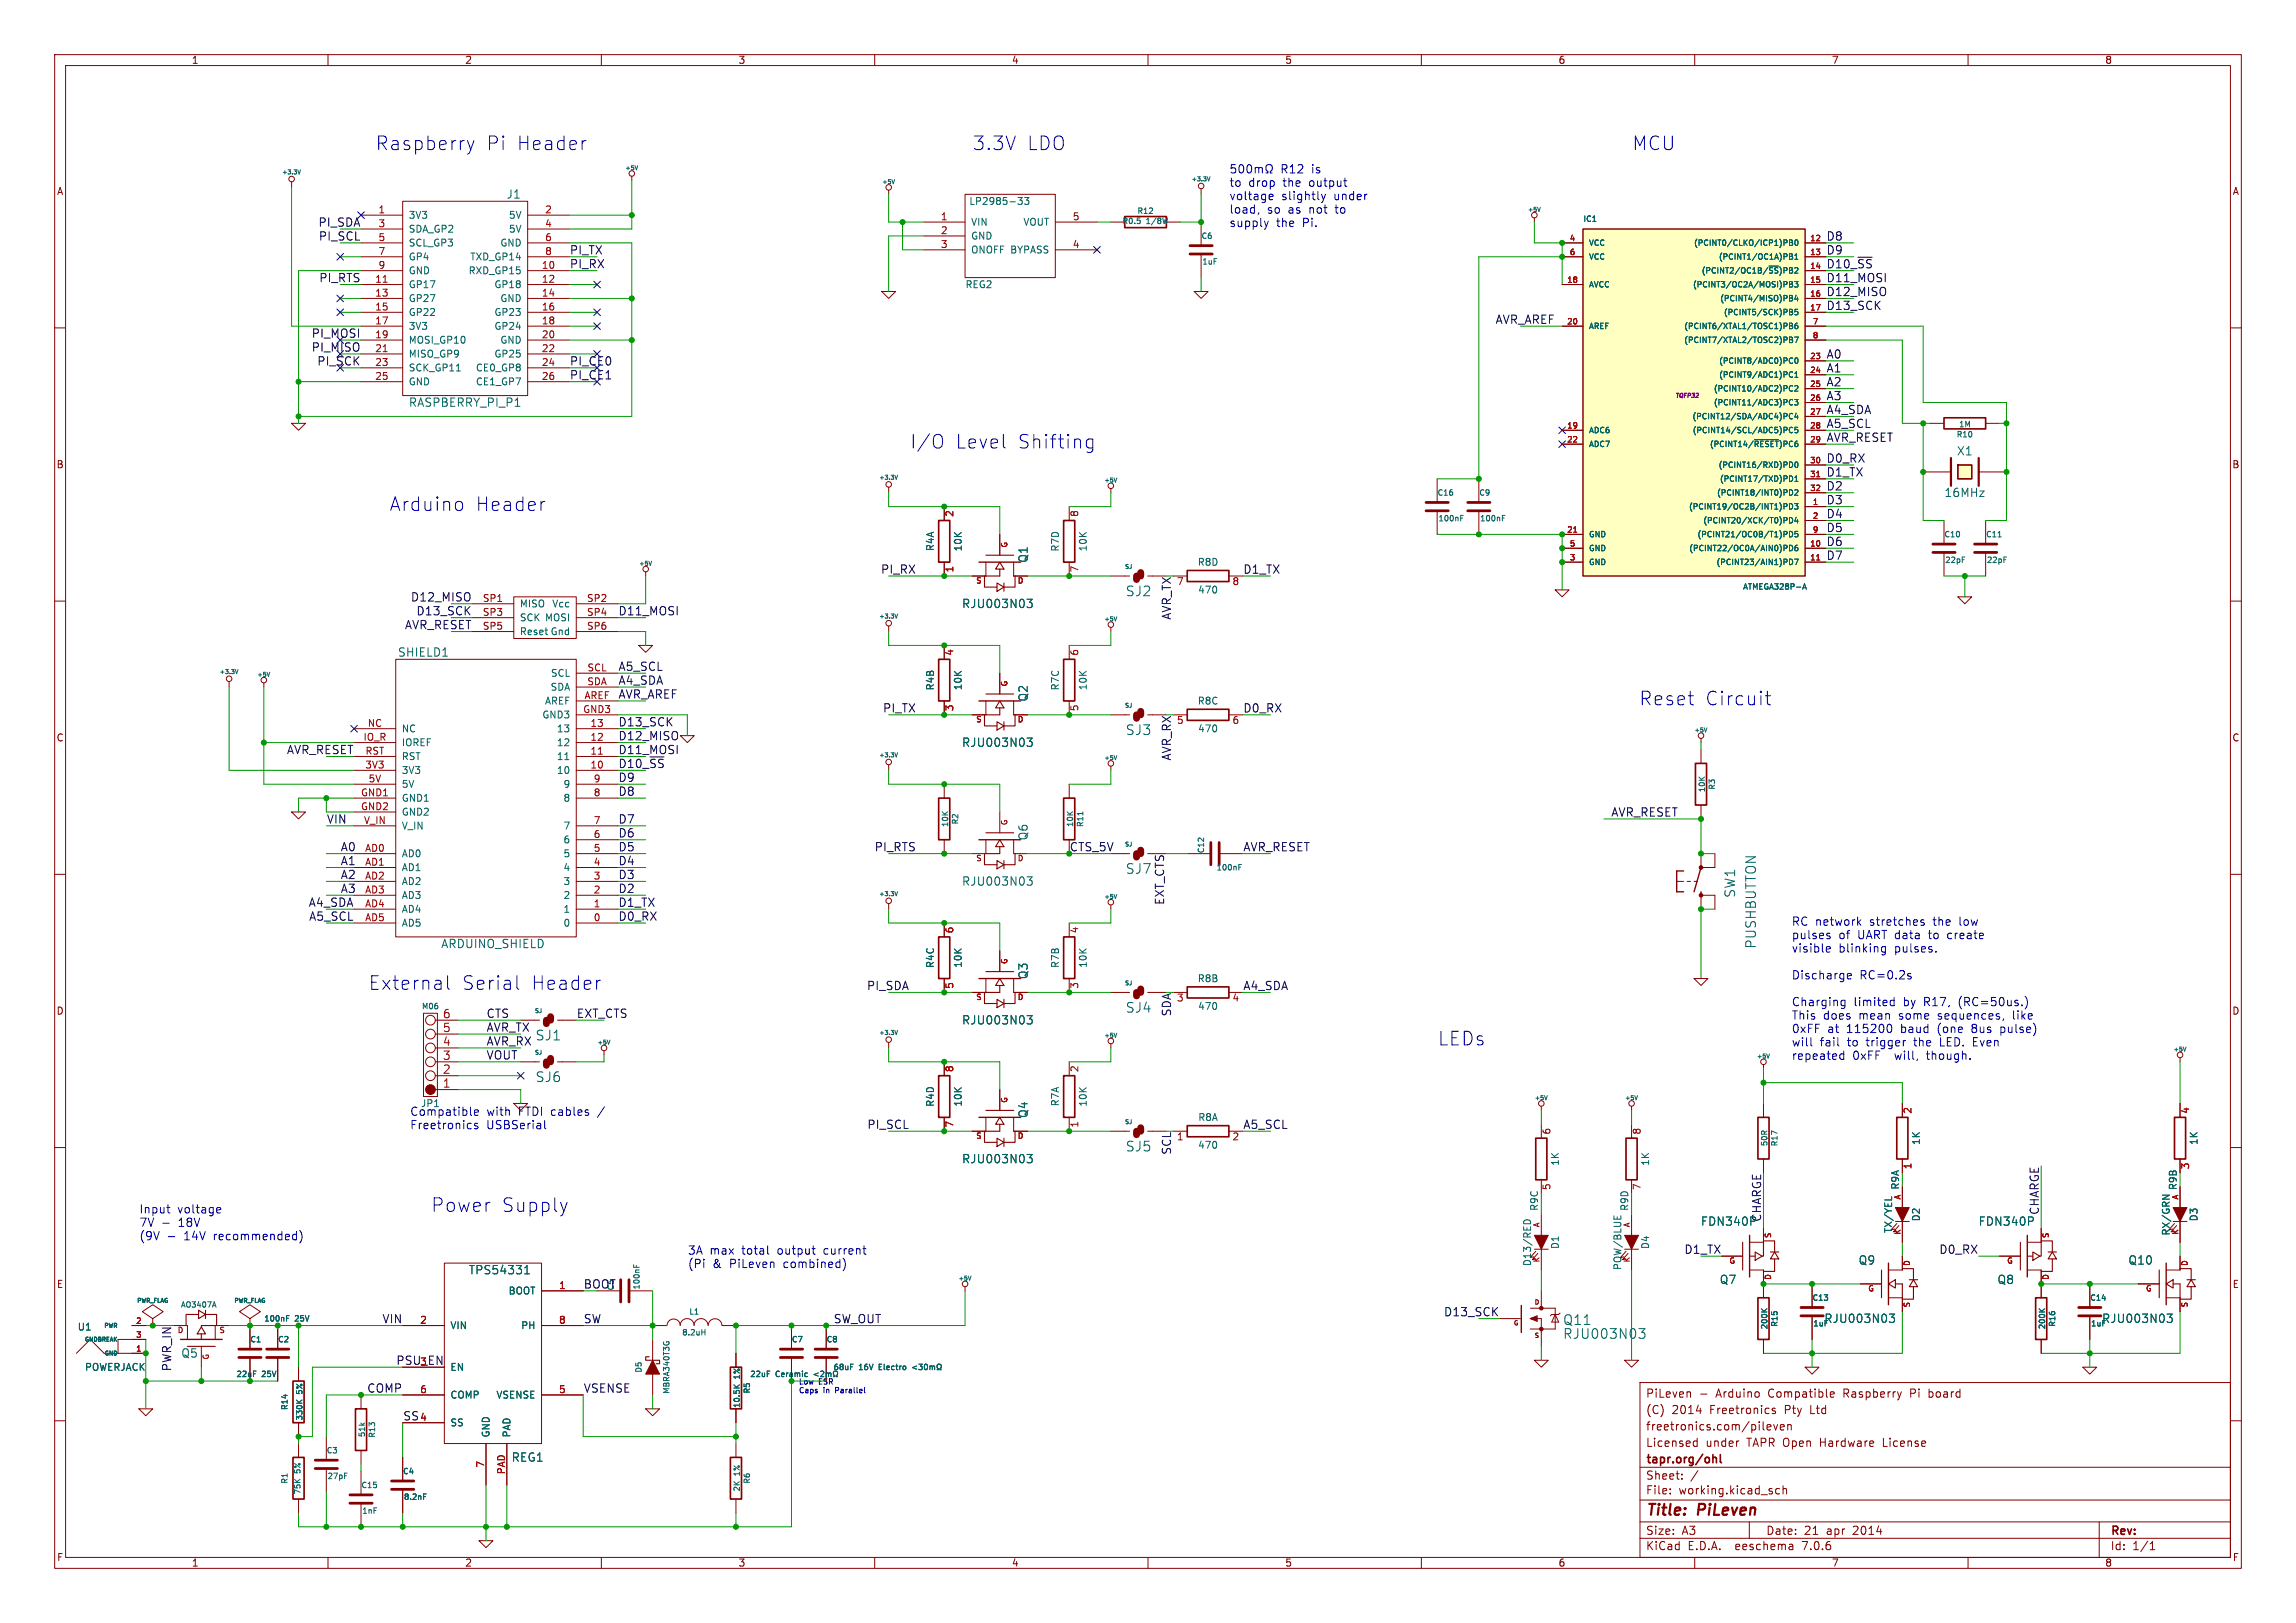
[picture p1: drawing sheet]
<svg xmlns="http://www.w3.org/2000/svg" width="420mm" height="297mm" viewBox="0 0 420 297" stroke-linecap="round" stroke-linejoin="round" font-family="sans-serif">
<defs><g id="words">
<g font-size="3.5" fill="#0000c2">
<text x="68.6" y="27.7">Raspberry</text>
<text x="88.8" y="27.7">Pi</text>
<text x="94.3" y="27.7">Header</text>
<text x="177.8" y="27.7">3.3V</text>
<text x="187.7" y="27.7">LDO</text>
<text x="298.4" y="27.7">MCU</text>
<text x="166.4" y="82.3">I/O</text>
<text x="174.6" y="82.3">Level</text>
<text x="186" y="82.3">Shifting</text>
<text x="71.1" y="93.7">Arduino</text>
<text x="86.8" y="93.7">Header</text>
<text x="299.7" y="129.3">Reset</text>
<text x="311.8" y="129.3">Circuit</text>
<text x="67.3" y="181.4">External</text>
<text x="84.3" y="181.4">Serial</text>
<text x="97" y="181.4">Header</text>
<text x="262.9" y="191.5">LEDs</text>
<text x="78.7" y="222">Power</text>
<text x="91.6" y="222">Supply</text>
</g>
<g font-size="2.8" fill="#840000">
<text x="301" y="277.9">Title:</text>
<text x="310.6" y="277.9">PiLeven</text>
</g>
<g font-size="2.5" fill="#006464">
<text x="205.8" y="109.3">SJ2</text>
<text x="205.8" y="134.7">SJ3</text>
<text x="205.8" y="160.1">SJ7</text>
<text x="317.6" y="164.4" transform="rotate(-90 317.6 164.4)">SW1</text>
<text x="321.4" y="173.7" transform="rotate(-90 321.4 173.7)">PUSHBUTTON</text>
<text x="205.8" y="185.5">SJ4</text>
<text x="97.9" y="190.6">SJ1</text>
<text x="97.9" y="198.2">SJ6</text>
<text x="205.8" y="210.9">SJ5</text>
<text x="285.9" y="242.7">Q11</text>
<text x="285.9" y="245.2">RJU003N03</text>
</g>
<g font-size="2.1" fill="#0000c2">
<text x="224.8" y="34.3">to</text>
<text x="228.4" y="34.3">drop</text>
<text x="234.2" y="31.8">R12</text>
<text x="234.7" y="34.3">the</text>
<text x="239.6" y="34.3">output</text>
<text x="240" y="31.8">is</text>
<text x="224.8" y="36.8">voltage</text>
<text x="224.8" y="39.2">load,</text>
<text x="224.8" y="41.7">supply</text>
<text x="231.8" y="39.2">so</text>
<text x="233.4" y="41.7">the</text>
<text x="234.4" y="36.8">slightly</text>
<text x="235.7" y="39.2">as</text>
<text x="238.3" y="41.7">Pi.</text>
<text x="239.6" y="39.2">not</text>
<text x="244" y="36.8">under</text>
<text x="244.6" y="39.2">to</text>
<text x="327.7" y="169.5">RC network</text>
<text x="327.7" y="172">pulses</text>
<text x="336.3" y="172">of</text>
<text x="339.9" y="172">UART data</text>
<text x="342" y="169.5">stretches</text>
<text x="353.1" y="172">to</text>
<text x="353.8" y="169.5">the</text>
<text x="356.7" y="172">create</text>
<text x="358.7" y="169.5">low</text>
<text x="327.7" y="174.4">visible</text>
<text x="327.7" y="179.3">Discharge</text>
<text x="336.3" y="174.4">blinking</text>
<text x="340.1" y="179.3">RC=0.2s</text>
<text x="346.6" y="174.4">pulses.</text>
<text x="327.7" y="184.2">Charging</text>
<text x="339.1" y="184.2">limited</text>
<text x="348.2" y="184.2">by</text>
<text x="352.1" y="184.2">R17,</text>
<text x="358.5" y="184.2">(RC=50us.)</text>
<text x="327.7" y="186.7">This</text>
<text x="327.7" y="189.2">0xFF</text>
<text x="327.7" y="191.6">will</text>
<text x="332.9" y="191.6">fail</text>
<text x="333.5" y="186.7">does</text>
<text x="334.3" y="189.2">at</text>
<text x="337.8" y="189.2">115200</text>
<text x="338" y="191.6">to</text>
<text x="340.1" y="186.7">mean</text>
<text x="341.5" y="191.6">trigger</text>
<text x="347.5" y="186.7">some</text>
<text x="347.9" y="189.2">baud</text>
<text x="350.4" y="191.6">the</text>
<text x="354.7" y="189.2">(one</text>
<text x="354.8" y="186.7">sequences,</text>
<text x="355.3" y="191.6">LED. Even</text>
<text x="361.1" y="189.2">8us</text>
<text x="366.5" y="189.2">pulse)</text>
<text x="368.6" y="186.7">like</text>
<text x="327.7" y="194.1">repeated</text>
<text x="338.8" y="194.1">0xFF</text>
<text x="346.8" y="194.1">will,</text>
<text x="352.7" y="194.1">though.</text>
<text x="74.9" y="204.3">Compatible</text>
<text x="74.9" y="206.8">Freetronics</text>
<text x="88.9" y="206.8">USBSerial</text>
<text x="89" y="204.3">with</text>
<text x="94.9" y="204.3">FTDI cables</text>
<text x="109.6" y="204.3">/</text>
<text x="25.4" y="222.2">Input</text>
<text x="25.4" y="224.6">7V -</text>
<text x="25.4" y="227.1">(9V</text>
<text x="32.4" y="222.2">voltage</text>
<text x="32.7" y="224.6">18V</text>
<text x="33.7" y="227.1">14V</text>
<text x="39.2" y="227.1">recommended)</text>
<text x="125.7" y="229.7">3A max</text>
<text x="125.7" y="232.2">(Pi</text>
<text x="130.3" y="232.2">&amp;</text>
<text x="133.5" y="232.2">PiLeven</text>
<text x="135.8" y="229.7">total</text>
<text x="142.4" y="229.7">output</text>
<text x="143.5" y="232.2">combined)</text>
<text x="150.9" y="229.7">current</text>
</g>
<g font-size="2.1" fill="#0f0f0f">
<text x="58.2" y="41.6">PI_SDA</text>
<text x="58.3" y="44.1">PI_SCL</text>
<text x="104.1" y="46.7">PI_TX</text>
<text x="334" y="44.1">D8</text>
<text x="334" y="46.7">D9</text>
<text x="58.3" y="51.8">PI_RTS</text>
<text x="104.1" y="49.2">PI_RX</text>
<text x="334" y="49.2">D10_~{SS}</text>
<text x="334" y="51.8">D11_MOSI</text>
<text x="273.5" y="59.4">AVR_AREF</text>
<text x="334" y="54.3">D12_MISO</text>
<text x="334" y="56.8">D13_SCK</text>
<text x="334" y="65.7">A0</text>
<text x="334" y="70.8">A2</text>
<text x="334" y="68.3">A1</text>
<text x="334" y="75.9">A4_SDA</text>
<text x="334" y="73.3">A3</text>
<text x="334" y="78.4">A5_SCL</text>
<text x="334" y="81">AVR_RESET</text>
<text x="334" y="87.3">D1_TX</text>
<text x="334" y="89.9">D2</text>
<text x="334" y="84.8">D0_RX</text>
<text x="334" y="92.4">D3</text>
<text x="334" y="94.9">D4</text>
<text x="334" y="100">D6</text>
<text x="334" y="97.5">D5</text>
<text x="161.1" y="105.1">PI_RX</text>
<text x="227.3" y="105.1">D1_TX</text>
<text x="334" y="102.6">D7</text>
<text x="75.1" y="110.2">D12_MISO</text>
<text x="76.1" y="112.7">D13_SCK</text>
<text x="113" y="112.7">D11_MOSI</text>
<text x="74" y="115.3">AVR_RESET</text>
<text x="113" y="122.9">A5_SCL</text>
<text x="113" y="125.4">A4_SDA</text>
<text x="113" y="128">AVR_AREF</text>
<text x="161.5" y="130.5">PI_TX</text>
<text x="227.3" y="130.5">D0_RX</text>
<text x="113" y="133">D13_SCK</text>
<text x="113" y="135.6">D12_MISO</text>
<text x="52.4" y="138.1">AVR_RESET</text>
<text x="113" y="143.2">D9</text>
<text x="113" y="140.7">D10_~{SS}</text>
<text x="113" y="138.1">D11_MOSI</text>
<text x="113" y="145.7">D8</text>
<text x="294.6" y="149.5">AVR_RESET</text>
<text x="59.7" y="150.8">VIN</text>
<text x="62.2" y="155.9">A0</text>
<text x="113" y="150.8">D7</text>
<text x="113" y="153.4">D6</text>
<text x="113" y="155.9">D5</text>
<text x="159.9" y="155.9">PI_RTS</text>
<text x="227.3" y="155.9">AVR_RESET</text>
<text x="62.2" y="161">A2</text>
<text x="62.2" y="158.4">A1</text>
<text x="113" y="158.4">D4</text>
<text x="113" y="161">D3</text>
<text x="56.4" y="166.1">A4_SDA</text>
<text x="62.2" y="163.5">A3</text>
<text x="113" y="163.5">D2</text>
<text x="113" y="166.1">D1_TX</text>
<text x="213" y="165.7" transform="rotate(-90 213 165.7)">EXT_CTS</text>
<text x="56.5" y="168.6">A5_SCL</text>
<text x="113" y="168.6">D0_RX</text>
<text x="158.5" y="181.3">PI_SDA</text>
<text x="227.3" y="181.3">A4_SDA</text>
<text x="88.9" y="188.9">AVR_TX</text>
<text x="88.9" y="191.5">AVR_RX</text>
<text x="88.9" y="186.4">CTS</text>
<text x="105.4" y="186.4">EXT_CTS</text>
<text x="88.9" y="194">VOUT</text>
<text x="158.6" y="206.7">PI_SCL</text>
<text x="227.3" y="206.7">A5_SCL</text>
<text x="308.1" y="229.6">D1_TX</text>
<text x="354.7" y="229.6">D0_RX</text>
<text x="69.8" y="242.3">VIN</text>
<text x="106.7" y="242.3">SW</text>
<text x="152.4" y="242.3">SW_OUT</text>
<text x="264.1" y="241">D13_SCK</text>
<text x="31.4" y="251" transform="rotate(-90 31.4 251)">PWR_IN</text>
<text x="72.4" y="249.9">PSU_EN</text>
<text x="67.1" y="255">COMP</text>
<text x="106.7" y="255">VSENSE</text>
<text x="73.7" y="260">SS</text>
</g>
<g font-size="2.1" fill="#006464">
<text x="92.6" y="36.6">J1</text>
<text x="74.7" y="74.7">RASPBERRY_PI_P1</text>
<text x="357.9" y="83.5">X1</text>
<text x="355.6" y="91.2">16MHz</text>
<text x="188.2" y="103.1" transform="rotate(-90 188.2 103.1)">Q1</text>
<text x="175.9" y="111.5">RJU003N03</text>
<text x="72.7" y="120.4">SHIELD1</text>
<text x="188.2" y="128.5" transform="rotate(-90 188.2 128.5)">Q2</text>
<text x="175.9" y="136.9">RJU003N03</text>
<text x="188.2" y="153.9" transform="rotate(-90 188.2 153.9)">Q6</text>
<text x="175.9" y="162.3">RJU003N03</text>
<text x="80.6" y="173.7">ARDUINO_SHIELD</text>
<text x="188.2" y="179.3" transform="rotate(-90 188.2 179.3)">Q3</text>
<text x="175.9" y="187.7">RJU003N03</text>
<text x="188.2" y="204.7" transform="rotate(-90 188.2 204.7)">Q4</text>
<text x="175.9" y="213.1">RJU003N03</text>
<text x="311" y="224.5">FDN340P</text>
<text x="322.3" y="223.6" transform="rotate(-90 322.3 223.6)">CHARGE</text>
<text x="361.8" y="224.5">FDN340P</text>
<text x="373.1" y="222.4" transform="rotate(-90 373.1 222.4)">CHARGE</text>
<text x="85.7" y="233.4">TPS54331</text>
<text x="339.9" y="231.6">Q9</text>
<text x="389.2" y="231.6">Q10</text>
<text x="314.5" y="235.2">Q7</text>
<text x="365.3" y="235.2">Q8</text>
<text x="333.6" y="242.3">RJU003N03</text>
<text x="384.4" y="242.3">RJU003N03</text>
<text x="33.1" y="248.6">Q5</text>
<text x="93.5" y="267.7">REG1</text>
</g>
<g font-size="2.1" fill="#000084">
<text x="57" y="61.9">PI_MOSI</text>
<text x="57" y="64.5">PI_MISO</text>
<text x="58" y="67">PI_SCK</text>
<text x="104.1" y="69.5">PI_CE1</text>
<text x="104.1" y="67">PI_CE0</text>
</g>
<g font-size="2.1" fill="#009600">
<text x="214.3" y="113.5" transform="rotate(-90 214.3 113.5)">AVR_TX</text>
<text x="214.3" y="139.2" transform="rotate(-90 214.3 139.2)">AVR_RX</text>
<text x="195.6" y="155.9">CTS_5V</text>
<text x="214.3" y="186" transform="rotate(-90 214.3 186)">SDA</text>
<text x="214.3" y="211.4" transform="rotate(-90 214.3 211.4)">SCL</text>
<text x="106.7" y="235.9">BOOT</text>
</g>
<g font-size="2.1" fill="#a90000">
<text x="80.9" y="191.5">4</text>
<text x="80.9" y="189">5</text>
<text x="80.9" y="186.4">6</text>
<text x="80.9" y="196.6">2</text>
<text x="80.9" y="194.1">3</text>
<text x="80.9" y="199.1">1</text>
</g>
<g font-size="2.1" fill="#840000">
<text x="301" y="256">PiLeven</text>
<text x="313.9" y="256">Arduino</text>
<text x="323.6" y="256">Compatible</text>
<text x="337.5" y="256">Raspberry</text>
<text x="349.8" y="256">Pi</text>
<text x="353.4" y="256">board</text>
<text x="301" y="262">freetronics.com/pileven</text>
<text x="301" y="259">(C)</text>
<text x="305.8" y="259">2014</text>
<text x="312.8" y="259">Freetronics</text>
<text x="326.6" y="259">Pty</text>
<text x="331.4" y="259">Ltd</text>
<text x="301" y="268.2">tapr.org/ohl</text>
<text x="301" y="265">Licensed</text>
<text x="312" y="265">under</text>
<text x="319.6" y="265">TAPR Open</text>
<text x="333.2" y="265">Hardware</text>
<text x="344.8" y="265">License</text>
<text x="301" y="273.7">File:</text>
<text x="301" y="271">Sheet:</text>
<text x="307.1" y="273.7">working.kicad_sch</text>
<text x="301" y="281.1">Size:</text>
<text x="307.6" y="281.1">A3</text>
<text x="323" y="281.1">Date:</text>
<text x="330" y="281.1">21</text>
<text x="334.2" y="281.1">apr</text>
<text x="339.1" y="281.1">2014</text>
<text x="386" y="281.3">Rev:</text>
<text x="301" y="283.9">KiCad</text>
<text x="308.7" y="283.9">E.D.A.</text>
<text x="317.6" y="283.9">eeschema</text>
<text x="330" y="283.9">7.0.6</text>
<text x="386" y="283.9">Id:</text>
<text x="390.1" y="283.9">1/1</text>
</g>
<g font-size="1.8" fill="#840000">
<text x="35" y="11.9">1</text>
<text x="85" y="11.9">2</text>
<text x="135" y="11.9">3</text>
<text x="185" y="11.9">4</text>
<text x="235" y="11.9">5</text>
<text x="285" y="11.9">6</text>
<text x="335" y="11.9">7</text>
<text x="385" y="11.9">8</text>
<text x="10.3" y="35.9">A</text>
<text x="408.3" y="35.9">A</text>
<text x="10.3" y="85.9">B</text>
<text x="408.2" y="85.9">B</text>
<text x="10.3" y="135.9">C</text>
<text x="408.2" y="135.9">C</text>
<text x="10.3" y="185.9">D</text>
<text x="408.2" y="185.9">D</text>
<text x="10.3" y="235.9">E</text>
<text x="408.3" y="235.9">E</text>
<text x="10.3" y="285.9">F</text>
<text x="35" y="286.9">1</text>
<text x="85" y="286.9">2</text>
<text x="135" y="286.9">3</text>
<text x="185" y="286.9">4</text>
<text x="235" y="286.9">5</text>
<text x="285" y="286.9">6</text>
<text x="335" y="286.9">7</text>
<text x="385" y="286.9">8</text>
<text x="408.3" y="285.9">F</text>
</g>
<g font-size="1.8" fill="#a90000">
<text x="69.1" y="39.1">1</text>
<text x="69.1" y="41.7">3</text>
<text x="99.6" y="39.1">2</text>
<text x="99.6" y="41.7">4</text>
<text x="172" y="40.4">1</text>
<text x="196.1" y="40.4">5</text>
<text x="69.1" y="44.2">5</text>
<text x="69.1" y="46.7">7</text>
<text x="99.6" y="44.2">6</text>
<text x="99.6" y="46.7">8</text>
<text x="172" y="42.9">2</text>
<text x="172" y="45.5">3</text>
<text x="196.1" y="45.5">4</text>
<text x="68.5" y="51.8">11</text>
<text x="69.1" y="49.3">9</text>
<text x="99" y="49.3">10</text>
<text x="99" y="51.8">12</text>
<text x="68.5" y="54.4">13</text>
<text x="68.5" y="56.9">15</text>
<text x="68.5" y="59.4">17</text>
<text x="99" y="54.4">14</text>
<text x="99" y="56.9">16</text>
<text x="99" y="59.4">18</text>
<text x="68.5" y="62">19</text>
<text x="68.5" y="64.5">21</text>
<text x="99" y="62">20</text>
<text x="99" y="64.5">22</text>
<text x="68.5" y="67.1">23</text>
<text x="68.5" y="69.6">25</text>
<text x="99" y="67.1">24</text>
<text x="99" y="69.6">26</text>
<text x="174.7" y="94.7" transform="rotate(-90 174.7 94.7)">2</text>
<text x="197.6" y="94.7" transform="rotate(-90 197.6 94.7)">8</text>
<text x="174.7" y="104.8" transform="rotate(-90 174.7 104.8)">1</text>
<text x="197.6" y="104.8" transform="rotate(-90 197.6 104.8)">7</text>
<text x="215.2" y="107.4">7</text>
<text x="225.4" y="107.4">8</text>
<text x="88.2" y="110.2">SP1</text>
<text x="88.2" y="112.8">SP3</text>
<text x="107.3" y="110.2">SP2</text>
<text x="107.3" y="112.8">SP4</text>
<text x="88.2" y="115.3">SP5</text>
<text x="107.3" y="115.3">SP6</text>
<text x="107.3" y="125.5">SDA</text>
<text x="107.4" y="122.9">SCL</text>
<text x="174.7" y="120.1" transform="rotate(-90 174.7 120.1)">4</text>
<text x="197.6" y="120.1" transform="rotate(-90 197.6 120.1)">6</text>
<text x="106.6" y="130.6">GND3</text>
<text x="106.8" y="128">AREF</text>
<text x="174.7" y="130.2" transform="rotate(-90 174.7 130.2)">3</text>
<text x="197.6" y="130.2" transform="rotate(-90 197.6 130.2)">5</text>
<text x="66.4" y="135.6">IO_R</text>
<text x="67.2" y="133.1">NC</text>
<text x="107.9" y="135.6">12</text>
<text x="107.9" y="133.1">13</text>
<text x="215.2" y="132.8">5</text>
<text x="225.4" y="132.8">6</text>
<text x="66.7" y="140.7">3V3</text>
<text x="66.8" y="138.2">RST</text>
<text x="67.3" y="143.3">5V</text>
<text x="107.9" y="140.7">10</text>
<text x="107.9" y="138.2">11</text>
<text x="108.5" y="143.3">9</text>
<text x="65.9" y="145.8">GND1</text>
<text x="65.9" y="148.3">GND2</text>
<text x="108.5" y="145.8">8</text>
<text x="66.5" y="150.9">V_IN</text>
<text x="66.7" y="156">AD0</text>
<text x="108.5" y="156">5</text>
<text x="108.5" y="153.4">6</text>
<text x="108.5" y="150.9">7</text>
<text x="66.7" y="158.5">AD1</text>
<text x="66.7" y="161">AD2</text>
<text x="108.5" y="161">3</text>
<text x="108.5" y="158.5">4</text>
<text x="66.7" y="163.6">AD3</text>
<text x="66.7" y="166.1">AD4</text>
<text x="108.5" y="166.1">1</text>
<text x="108.5" y="163.6">2</text>
<text x="66.7" y="168.7">AD5</text>
<text x="108.5" y="168.7">0</text>
<text x="174.7" y="170.9" transform="rotate(-90 174.7 170.9)">6</text>
<text x="197.6" y="170.9" transform="rotate(-90 197.6 170.9)">4</text>
<text x="174.7" y="181" transform="rotate(-90 174.7 181)">5</text>
<text x="197.6" y="181" transform="rotate(-90 197.6 181)">3</text>
<text x="215.2" y="183.6">3</text>
<text x="225.4" y="183.6">4</text>
<text x="174.7" y="196.3" transform="rotate(-90 174.7 196.3)">8</text>
<text x="197.6" y="196.3" transform="rotate(-90 197.6 196.3)">2</text>
<text x="350" y="203.9" transform="rotate(-90 350 203.9)">2</text>
<text x="400.8" y="203.9" transform="rotate(-90 400.8 203.9)">4</text>
<text x="174.7" y="206.4" transform="rotate(-90 174.7 206.4)">7</text>
<text x="197.6" y="206.4" transform="rotate(-90 197.6 206.4)">1</text>
<text x="215.2" y="209">1</text>
<text x="225.4" y="209">2</text>
<text x="283.9" y="207.7" transform="rotate(-90 283.9 207.7)">6</text>
<text x="300.4" y="207.7" transform="rotate(-90 300.4 207.7)">8</text>
<text x="350" y="214.1" transform="rotate(-90 350 214.1)">1</text>
<text x="400.8" y="214.1" transform="rotate(-90 400.8 214.1)">3</text>
<text x="283.9" y="217.9" transform="rotate(-90 283.9 217.9)">5</text>
<text x="300.4" y="217.9" transform="rotate(-90 300.4 217.9)">7</text>
<text x="102.2" y="236">1</text>
<text x="76.8" y="242.3">2</text>
<text x="102.2" y="242.3">8</text>
<text x="76.8" y="249.9">3</text>
<text x="76.8" y="255">6</text>
<text x="102.2" y="255">5</text>
<text x="76.8" y="260.1">4</text>
<text x="88.6" y="268.7" transform="rotate(-90 88.6 268.7)">7</text>
<text x="92.5" y="269.9" transform="rotate(-90 92.5 269.9)">PAD</text>
</g>
<g font-size="1.8" fill="#006464">
<text x="74.7" y="40.2">3V3</text>
<text x="93" y="40.2">5V</text>
<text x="177.2" y="37.7">LP2985-33</text>
<text x="177.5" y="41.5">VIN</text>
<text x="187.1" y="41.5">VOUT</text>
<text x="74.7" y="42.8">SDA_GP2</text>
<text x="74.7" y="45.3">SCL_GP3</text>
<text x="74.7" y="47.9">GP4</text>
<text x="85.9" y="47.9">TXD_GP14</text>
<text x="91.4" y="45.3">GND</text>
<text x="93" y="42.8">5V</text>
<text x="177.5" y="44">GND</text>
<text x="177.5" y="46.6">ONOFF BYPASS</text>
<text x="74.7" y="52.9">GP17</text>
<text x="74.7" y="50.4">GND</text>
<text x="85.6" y="50.4">RXD_GP15</text>
<text x="90.3" y="52.9">GP18</text>
<text x="176.5" y="52.9">REG2</text>
<text x="74.7" y="55.5">GP27</text>
<text x="74.7" y="58">GP22</text>
<text x="90.3" y="58">GP23</text>
<text x="91.4" y="55.5">GND</text>
<text x="74.7" y="60.6">3V3</text>
<text x="74.7" y="63.1">MOSI_GP10</text>
<text x="74.7" y="65.6">MISO_GP9</text>
<text x="90.3" y="60.6">GP24</text>
<text x="90.3" y="65.6">GP25</text>
<text x="91.4" y="63.1">GND</text>
<text x="74.7" y="68.2">SCK_GP11</text>
<text x="74.7" y="70.7">GND</text>
<text x="87" y="68.2">CE0_GP8</text>
<text x="87" y="70.7">CE1_GP7</text>
<text x="171" y="100.9" transform="rotate(-90 171 100.9)">R4A</text>
<text x="176.1" y="101" transform="rotate(-90 176.1 101)">10K</text>
<text x="193.9" y="101" transform="rotate(-90 193.9 101)">R7D</text>
<text x="199" y="101" transform="rotate(-90 199 101)">10K</text>
<text x="219" y="103.7">R8D</text>
<text x="95" y="111.4">MISO</text>
<text x="95" y="113.9">SCK MOSI</text>
<text x="100.9" y="111.4">Vcc</text>
<text x="219.1" y="108.8">470</text>
<text x="95" y="116.4">Reset Gnd</text>
<text x="100.7" y="124.1">SCL</text>
<text x="99.1" y="131.7">GND3</text>
<text x="99.6" y="129.1">AREF</text>
<text x="100.6" y="126.6">SDA</text>
<text x="171" y="126.4" transform="rotate(-90 171 126.4)">R4B</text>
<text x="176.1" y="126.4" transform="rotate(-90 176.1 126.4)">10K</text>
<text x="193.9" y="126.4" transform="rotate(-90 193.9 126.4)">R7C</text>
<text x="199" y="126.4" transform="rotate(-90 199 126.4)">10K</text>
<text x="219" y="129.1">R8C</text>
<text x="73.4" y="136.8">IOREF</text>
<text x="73.4" y="134.2">NC</text>
<text x="101.8" y="136.8">12</text>
<text x="101.8" y="134.2">13</text>
<text x="219.1" y="134.2">470</text>
<text x="73.4" y="141.8">3V3</text>
<text x="73.4" y="139.3">RST</text>
<text x="101.8" y="141.8">10</text>
<text x="101.8" y="139.3">11</text>
<text x="73.4" y="144.4">5V</text>
<text x="73.4" y="146.9">GND1</text>
<text x="73.4" y="149.5">GND2</text>
<text x="103" y="146.9">8</text>
<text x="103" y="144.4">9</text>
<text x="73.4" y="152">V_IN</text>
<text x="103" y="154.5">6</text>
<text x="103" y="152">7</text>
<text x="73.4" y="157.1">AD0</text>
<text x="73.4" y="159.6">AD1</text>
<text x="103" y="159.6">4</text>
<text x="103" y="157.1">5</text>
<text x="73.4" y="162.2">AD2</text>
<text x="73.4" y="164.7">AD3</text>
<text x="73.4" y="167.2">AD4</text>
<text x="103" y="167.2">1</text>
<text x="103" y="164.7">2</text>
<text x="103" y="162.2">3</text>
<text x="73.4" y="169.8">AD5</text>
<text x="103" y="169.8">0</text>
<text x="171" y="177.2" transform="rotate(-90 171 177.2)">R4C</text>
<text x="176.1" y="177.2" transform="rotate(-90 176.1 177.2)">10K</text>
<text x="193.9" y="177.2" transform="rotate(-90 193.9 177.2)">R7B</text>
<text x="199" y="177.2" transform="rotate(-90 199 177.2)">10K</text>
<text x="219" y="179.9">R8B</text>
<text x="219.1" y="185">470</text>
<text x="171" y="202.6" transform="rotate(-90 171 202.6)">R4D</text>
<text x="176.1" y="202.6" transform="rotate(-90 176.1 202.6)">10K</text>
<text x="193.9" y="202.5" transform="rotate(-90 193.9 202.5)">R7A</text>
<text x="199" y="202.6" transform="rotate(-90 199 202.6)">10K</text>
<text x="219.1" y="205.3">R8A</text>
<text x="351.4" y="209.6" transform="rotate(-90 351.4 209.6)">1K</text>
<text x="402.2" y="209.6" transform="rotate(-90 402.2 209.6)">1K</text>
<text x="219.1" y="210.4">470</text>
<text x="285.3" y="213.4" transform="rotate(-90 285.3 213.4)">1K</text>
<text x="301.9" y="213.4" transform="rotate(-90 301.9 213.4)">1K</text>
<text x="281.5" y="221.7" transform="rotate(-90 281.5 221.7)">R9C</text>
<text x="298" y="221.7" transform="rotate(-90 298 221.7)">R9D</text>
<text x="347.6" y="217.8" transform="rotate(-90 347.6 217.8)">R9A</text>
<text x="398.4" y="217.9" transform="rotate(-90 398.4 217.9)">R9B</text>
<text x="346.3" y="225.7" transform="rotate(-90 346.3 225.7)">TX/YEL</text>
<text x="351.4" y="223.6" transform="rotate(-90 351.4 223.6)">D2</text>
<text x="397.1" y="226.2" transform="rotate(-90 397.1 226.2)">RX/GRN</text>
<text x="402.2" y="223.6" transform="rotate(-90 402.2 223.6)">D3</text>
<text x="280.3" y="231.8" transform="rotate(-90 280.3 231.8)">D13/RED</text>
<text x="285.3" y="228.7" transform="rotate(-90 285.3 228.7)">D1</text>
<text x="296.8" y="232.5" transform="rotate(-90 296.8 232.5)">POW/BLUE</text>
<text x="301.9" y="228.7" transform="rotate(-90 301.9 228.7)">D4</text>
<text x="92.9" y="237.1">BOOT</text>
<text x="14.1" y="243.7">U1</text>
<text x="82.3" y="243.4">VIN</text>
<text x="95.2" y="243.4">PH</text>
<text x="15.4" y="251.1">POWERJACK</text>
<text x="82.3" y="251.1">EN</text>
<text x="82.3" y="256.1">COMP</text>
<text x="90.7" y="256.1">VSENSE</text>
<text x="82.3" y="261.2">SS</text>
<text x="89.8" y="263.1" transform="rotate(-90 89.8 263.1)">GND</text>
<text x="93.6" y="263.1" transform="rotate(-90 93.6 263.1)">PAD</text>
</g>
<text font-size="1.8" fill="#0000c2" x="76.9" y="202.8">JP1</text>
<g font-size="1.4" fill="#006464">
<text x="205.2" y="41.2">R0.5</text>
<text x="207.9" y="39.3">R12</text>
<text x="209.7" y="41.2">1/8W</text>
<text x="289.5" y="40.8">IC1</text>
<text x="219.7" y="43.9">C6</text>
<text x="290.6" y="45.2">VCC</text>
<text x="290.6" y="47.7">VCC</text>
<text x="309.7" y="45.2">(PCINT0/CLKO/ICP1)PB0</text>
<text x="314.3" y="47.7">(PCINT1/OC1A)PB1</text>
<text x="219.8" y="48.6">1uF</text>
<text x="290.6" y="52.8">AVCC</text>
<text x="309.5" y="52.8">(PCINT3/OC2A/MOSI)PB3</text>
<text x="311.1" y="50.3">(PCINT2/OC1B/~{SS})PB2</text>
<text x="314.5" y="55.3">(PCINT4/MISO)PB4</text>
<text x="315.2" y="57.9">(PCINT5/SCK)PB5</text>
<text x="290.6" y="60.4">AREF</text>
<text x="307.9" y="60.4">(PCINT6/XTAL1/TOSC1)PB6</text>
<text x="307.9" y="63">(PCINT7/XTAL2/TOSC2)PB7</text>
<text x="313.4" y="71.9">(PCINT10/ADC2)PC2</text>
<text x="314.3" y="66.8">(PCINT8/ADC0)PC0</text>
<text x="314.3" y="69.3">(PCINT9/ADC1)PC1</text>
<text x="309.4" y="76.9">(PCINT12/SDA/ADC4)PC4</text>
<text x="313.4" y="74.4">(PCINT11/ADC3)PC3</text>
<text x="290.6" y="79.5">ADC6</text>
<text x="290.6" y="82">ADC7</text>
<text x="309.5" y="79.5">(PCINT14/SCL/ADC5)PC5</text>
<text x="312.6" y="82">(PCINT14/~{RESET})PC6</text>
<text x="357.8" y="80.2">R10</text>
<text x="358.2" y="78.4">1M</text>
<text x="314.2" y="85.8">(PCINT16/RXD)PD0</text>
<text x="314.5" y="88.4">(PCINT17/TXD)PD1</text>
<text x="262.9" y="90.9">C16</text>
<text x="263" y="95.6">100nF</text>
<text x="270.5" y="90.9">C9</text>
<text x="270.6" y="95.6">100nF</text>
<text x="308.8" y="93.4">(PCINT19/OC2B/INT1)PD3</text>
<text x="311.4" y="96">(PCINT20/XCK/T0)PD4</text>
<text x="313.9" y="90.9">(PCINT18/INT0)PD2</text>
<text x="290.6" y="98.5">GND</text>
<text x="290.6" y="101.1">GND</text>
<text x="308.9" y="101.1">(PCINT22/OC0A/AIN0)PD6</text>
<text x="310.4" y="98.5">(PCINT21/OC0B/T1)PD5</text>
<text x="355.6" y="98.5">C10</text>
<text x="363.2" y="98.5">C11</text>
<text x="290.6" y="103.6">GND</text>
<text x="313.8" y="103.6">(PCINT23/AIN1)PD7</text>
<text x="355.7" y="103.2">22pF</text>
<text x="363.3" y="103.2">22pF</text>
<text x="318.7" y="108.1">ATMEGA328P-A</text>
<text x="312.1" y="145.1" transform="rotate(-90 312.1 145.1)">10K</text>
<text x="313.9" y="144.6" transform="rotate(-90 313.9 144.6)">R3</text>
<text x="173.6" y="151.4" transform="rotate(-90 173.6 151.4)">10K</text>
<text x="175.5" y="151" transform="rotate(-90 175.5 151)">R2</text>
<text x="196.5" y="151.4" transform="rotate(-90 196.5 151.4)">10K</text>
<text x="198.3" y="151.5" transform="rotate(-90 198.3 151.5)">R11</text>
<text x="220.4" y="156.2" transform="rotate(-90 220.4 156.2)">C12</text>
<text x="222.4" y="159.5">100nF</text>
<text x="77.1" y="184.9">M06</text>
<text x="323.5" y="209.9" transform="rotate(-90 323.5 209.9)">50R</text>
<text x="325.3" y="209.9" transform="rotate(-90 325.3 209.9)">R17</text>
<text x="33" y="239.5">AO3407A</text>
<text x="117.2" y="236.1" transform="rotate(-90 117.2 236.1)">100nF</text>
<text x="331.4" y="238.2">C13</text>
<text x="382.2" y="238.2">C14</text>
<text x="45.7" y="245.8">C1</text>
<text x="48.2" y="242">100nF</text>
<text x="50.8" y="245.8">C2</text>
<text x="53.9" y="242">25V</text>
<text x="124.7" y="244.6">8.2uH</text>
<text x="126" y="240.8">L1</text>
<text x="144.7" y="245.8">C7</text>
<text x="151.1" y="245.8">C8</text>
<text x="323.5" y="243.4" transform="rotate(-90 323.5 243.4)">200K</text>
<text x="325.3" y="242.9" transform="rotate(-90 325.3 242.9)">R15</text>
<text x="331.6" y="242.9">1uF</text>
<text x="374.3" y="243.4" transform="rotate(-90 374.3 243.4)">200K</text>
<text x="376.1" y="242.9" transform="rotate(-90 376.1 242.9)">R16</text>
<text x="382.4" y="242.9">1uF</text>
<text x="117.6" y="251.3" transform="rotate(-90 117.6 251.3)">D5</text>
<text x="152.4" y="250.9">68uF</text>
<text x="157.1" y="250.9">16V</text>
<text x="160.9" y="250.9">Electro</text>
<text x="43.1" y="252.2">22uF</text>
<text x="47.9" y="252.2">25V</text>
<text x="55.5" y="255.1" transform="rotate(-90 55.5 255.1)">5%</text>
<text x="122.7" y="255.2" transform="rotate(-90 122.7 255.2)">MBRA340T3G</text>
<text x="135.5" y="257.8" transform="rotate(-90 135.5 257.8)">10.5K</text>
<text x="135.5" y="252.3" transform="rotate(-90 135.5 252.3)">1%</text>
<text x="137.1" y="252.2">22uF</text>
<text x="137.4" y="255.1" transform="rotate(-90 137.4 255.1)">R5</text>
<text x="141.9" y="252.2">Ceramic</text>
<text x="52.8" y="258.1" transform="rotate(-90 52.8 258.1)">R14</text>
<text x="55.5" y="260.1" transform="rotate(-90 55.5 260.1)">330K</text>
<text x="67" y="263.1" transform="rotate(-90 67 263.1)">51k</text>
<text x="68.8" y="263.2" transform="rotate(-90 68.8 263.2)">R13</text>
<text x="55.2" y="269.6" transform="rotate(-90 55.2 269.6)">5%</text>
<text x="59.7" y="266.2">C3</text>
<text x="73.6" y="270">C4</text>
<text x="52.8" y="271.6" transform="rotate(-90 52.8 271.6)">R1</text>
<text x="55.2" y="273.6" transform="rotate(-90 55.2 273.6)">75K</text>
<text x="59.8" y="270.9">27pF</text>
<text x="66" y="272.5">C15</text>
<text x="73.8" y="274.7">8.2nF</text>
<text x="135.5" y="273.1" transform="rotate(-90 135.5 273.1)">2K</text>
<text x="135.5" y="270" transform="rotate(-90 135.5 270)">1%</text>
<text x="137.4" y="271.6" transform="rotate(-90 137.4 271.6)">R6</text>
<text x="66.2" y="277.2">1nF</text>
</g>
<g font-size="1.4" fill="#a90000">
<text x="287" y="44.2">4</text>
<text x="287" y="46.7">6</text>
<text x="331" y="44.2">12</text>
<text x="331" y="46.7">13</text>
<text x="286.6" y="51.8">18</text>
<text x="331" y="49.3">14</text>
<text x="331" y="51.8">15</text>
<text x="286.6" y="59.4">20</text>
<text x="331" y="54.4">16</text>
<text x="331" y="56.9">17</text>
<text x="331.5" y="59.4">7</text>
<text x="331" y="65.8">23</text>
<text x="331.5" y="62">8</text>
<text x="331" y="68.3">24</text>
<text x="331" y="70.9">25</text>
<text x="331" y="73.4">26</text>
<text x="331" y="75.9">27</text>
<text x="286.6" y="78.5">19</text>
<text x="286.6" y="81">22</text>
<text x="331" y="78.5">28</text>
<text x="331" y="81">29</text>
<text x="331" y="84.8">30</text>
<text x="331" y="87.4">31</text>
<text x="331" y="89.9">32</text>
<text x="331.5" y="92.5">1</text>
<text x="331.5" y="95">2</text>
<text x="184.6" y="100.3" transform="rotate(-90 184.6 100.3)">G</text>
<text x="286.6" y="97.5">21</text>
<text x="287" y="100.1">5</text>
<text x="331" y="100.1">10</text>
<text x="331.5" y="97.5">9</text>
<text x="178.5" y="107.1">S</text>
<text x="186.1" y="107.1">D</text>
<text x="287" y="102.6">3</text>
<text x="331" y="102.6">11</text>
<text x="184.6" y="125.7" transform="rotate(-90 184.6 125.7)">G</text>
<text x="178.5" y="132.5">S</text>
<text x="186.1" y="132.5">D</text>
<text x="184.6" y="151.1" transform="rotate(-90 184.6 151.1)">G</text>
<text x="178.5" y="157.9">S</text>
<text x="186.1" y="157.9">D</text>
<text x="184.6" y="176.5" transform="rotate(-90 184.6 176.5)">G</text>
<text x="178.5" y="183.3">S</text>
<text x="186.1" y="183.3">D</text>
<text x="184.6" y="201.9" transform="rotate(-90 184.6 201.9)">G</text>
<text x="178.5" y="208.7">S</text>
<text x="186.1" y="208.7">D</text>
<text x="347.7" y="219.6" transform="rotate(-90 347.7 219.6)">A</text>
<text x="398.5" y="219.6" transform="rotate(-90 398.5 219.6)">A</text>
<text x="281.7" y="224.7" transform="rotate(-90 281.7 224.7)">A</text>
<text x="298.2" y="224.7" transform="rotate(-90 298.2 224.7)">A</text>
<text x="324.3" y="226.7" transform="rotate(-90 324.3 226.7)">S</text>
<text x="347.7" y="226.1" transform="rotate(-90 347.7 226.1)">K</text>
<text x="375.1" y="226.7" transform="rotate(-90 375.1 226.7)">S</text>
<text x="398.5" y="226.1" transform="rotate(-90 398.5 226.1)">K</text>
<text x="281.7" y="231.1" transform="rotate(-90 281.7 231.1)">K</text>
<text x="298.2" y="231.1" transform="rotate(-90 298.2 231.1)">K</text>
<text x="316.2" y="231.6">G</text>
<text x="349.7" y="231.8" transform="rotate(-90 349.7 231.8)">D</text>
<text x="367" y="231.6">G</text>
<text x="400.5" y="231.8" transform="rotate(-90 400.5 231.8)">D</text>
<text x="324.3" y="234.3" transform="rotate(-90 324.3 234.3)">D</text>
<text x="341.6" y="236.7">G</text>
<text x="349.7" y="239.4" transform="rotate(-90 349.7 239.4)">S</text>
<text x="375.1" y="234.3" transform="rotate(-90 375.1 234.3)">D</text>
<text x="392.4" y="236.7">G</text>
<text x="400.5" y="239.4" transform="rotate(-90 400.5 239.4)">S</text>
<text x="24.8" y="242.3">2</text>
<text x="24.8" y="244.9">3</text>
<text x="32.4" y="244.3">D</text>
<text x="40" y="244.3">S</text>
<text x="24.8" y="247.4">1</text>
<text x="38.6" y="248.9" transform="rotate(-90 38.6 248.9)">G</text>
</g>
<text font-size="1.4" fill="#0f0f0f" x="112.5" y="236.3" transform="rotate(-90 112.5 236.3)">C5</text>
<g font-size="1.4" fill="#0000c2">
<text x="146" y="253.4">Low</text>
<text x="146" y="255">Caps</text>
<text x="149.8" y="253.4">ESR</text>
<text x="150.6" y="255">in</text>
<text x="153" y="255">Parallel</text>
</g>
<g font-size="1.1" fill="#006464">
<text x="51.5" y="32.1">+3.3V</text>
<text x="114.3" y="31.3">+5V</text>
<text x="161.2" y="33.9">+5V</text>
<text x="217.9" y="33.4">+3.3V</text>
<text x="279.4" y="39">+5V</text>
<text x="160.7" y="88">+3.3V</text>
<text x="201.9" y="88.5">+5V</text>
<text x="116.8" y="103.7">+5V</text>
<text x="205.7" y="104.3">SJ</text>
<text x="160.7" y="113.4">+3.3V</text>
<text x="201.9" y="113.9">+5V</text>
<text x="40.1" y="123.5">+3.3V</text>
<text x="46.9" y="124.1">+5V</text>
<text x="205.7" y="129.7">SJ</text>
<text x="309.8" y="134.2">+5V</text>
<text x="160.7" y="138.8">+3.3V</text>
<text x="201.9" y="139.3">+5V</text>
<text x="205.7" y="155.1">SJ</text>
<text x="160.7" y="164.2">+3.3V</text>
<text x="201.9" y="164.7">+5V</text>
<text x="97.7" y="185.6">SJ</text>
<text x="205.7" y="180.5">SJ</text>
<text x="109.2" y="191.4">+5V</text>
<text x="160.7" y="189.6">+3.3V</text>
<text x="201.9" y="190.1">+5V</text>
<text x="97.7" y="193.2">SJ</text>
<text x="321.3" y="193.9">+5V</text>
<text x="397.5" y="192.6">+5V</text>
<text x="280.6" y="201.5">+5V</text>
<text x="297.1" y="201.5">+5V</text>
<text x="205.7" y="205.9">SJ</text>
<text x="25" y="238.6">PWR_FLAG</text>
<text x="42.7" y="238.6">PWR_FLAG</text>
<text x="175.2" y="234.5">+5V</text>
<text x="15.3" y="245.7">GNDBREAK</text>
<text x="18.9" y="243.2">PWR</text>
<text x="19" y="248.3">GND</text>
</g>
<text font-size="1.1" fill="#840084" x="306.4" y="73">TQFP32</text>
<g font-size="1.1" fill="#840000">
<text x="280.6" y="238.9">D</text>
<text x="276.8" y="242.7">G</text>
<text x="280.6" y="245">S</text>
</g>
</g></defs>
<g fill="none" stroke="#840000" stroke-width=".18">
<path d="M10 10h400v277h-400zM12 12h396v273h-396zM60 10v2M110 10v2M160 10v2M210 10v2M260 10v2M310 10v2M360 10v2M53.3 33.3v1M176.5 35.6h16.5v15.2h-16.5zM219.7 34.5v1.1"/>
<path d="M10 60h2M168.9 40.6h7.6M168.9 43.2h7.6M168.9 45.7h7.6M193 40.6h7.7M193 45.7h7.7M218.4 53.3h2.6l-1.3 1.3zM219.7 40.6v4.4M219.7 46.5v4.3M408 60h2M53.3 77.5h2.6l-1.3 1.2zM353.1 77.5h2.5"/>
<path d="M363.2 77.5h2.6M195.6 92.7v2.6M270.5 87.6v4.3M270.5 93.5v4.3M355.6 95.3v4.3M363.2 95.3v4.3M10 110h2M86.4 110.5h7.6M86.4 113h7.6M86.4 115.6h7.6M94 109.2h11.4v7.6h-11.4zM105.4 110.5h7.6"/>
<path d="M105.4 113h7.6M105.4 115.6h7.6M116.8 118.1h2.6l-1.3 1.3zM195.6 102.9v2.5M355.6 101.1v4.3M358.1 109.2h2.6l-1.3 1.3zM363.2 101.1v4.3M408 110h2M41.9 124.7v1M48.3 125v.7M64.8 138.4h7.6M64.8 135.9h7.6"/>
<path d="M64.8 133.4h7.6M72.4 120.7h33v50.8h-33zM105.4 138.4h7.6M105.4 135.9h7.6M105.4 133.4h7.6M105.4 128.3h7.6M105.4 130.8h7.6M105.4 123.2h7.6M105.4 125.7h7.6M10 160h2M53.3 148.6h2.6l-1.3 1.3zM64.8 141h7.6"/>
<path d="M64.8 158.8h7.6M64.8 156.2h7.6M64.8 143.5h7.6M64.8 151.1h7.6M64.8 146.1h7.6M64.8 148.6h7.6M105.4 141h7.6M105.4 158.8h7.6M105.4 156.2h7.6M105.4 143.5h7.6M105.4 153.7h7.6M105.4 151.1h7.6"/>
<path d="M105.4 146.1h7.6M195.6 143.5v2.6M311.1 156.2v2.6h2.6v-2.6M408 160h2M64.8 168.9h7.6M64.8 166.4h7.6M64.8 163.8h7.6M64.8 161.3h7.6M105.4 168.9h7.6M105.4 166.4h7.6M105.4 163.8h7.6M105.4 161.3h7.6"/>
<path d="M306.7 161.3h1.3M308.6 161.3h.6M309.9 179.1h2.5l-1.3 1.2zM309.9 161.3h.6M311.1 166.4v-2.6h2.6v2.6M10 210h2M408 210h2M10 260h2M300 253h108v32h-108zM309 254.7l.2 .2v.8M310.3 258.2h.9M311.1 255.1h1.1"/>
<path d="M324.7 257.8l-.3-.1-.2 .2v.2l.5 .2v.3h-.5M334.8 255.5l.2 .2 .4-.1M334.8 254.9l.2-.2h.3l.2 .2v.1l-.7 .2M408 260h2M300 278.5h108M300 274.5h108M300 268.5h108M305.5 273.2v.2M305.5 272.5v.1M307.7 270.5v.2M307.7 269.8v.1M309.9 264.6h.5"/>
<path d="M309.9 263.8h.5M310.4 263.2v1.5M310.6 269.1l-1.3 1.9M317.9 263.7h.2M320 278.5v3M323.2 261.2l.7-.2v-.2l-.5-.1-.2 .2 .1 .7h.6M324.4 260.7l.4 1 .4-1M325.5 272.5l-.4-.1-.3 .3v.4l.1 .2h.6M325.7 261.2l.7-.2-.1-.2-.4-.1-.2 .2v.7h.6M326.2 272.5l.2-.1 .3 .1 .1 .9M326.2 271.9v1.5M327 260.8l.2-.1 .4 .1 .1 .9"/>
<path d="M327 260.7v1M384 278.5v6.5M60 285v2M87.6 281.9h2.6l-1.3 1.3zM110 285v2M160 285v2M210 285v2M260 285v2M300 281.5h108M310 285v2M327.9 282.7v.9M327.9 283.5l-.1 .1"/>
<path d="M327.9 282.9l-.1 .1M360 285v2M393.3 283.6h.9M393.3 282.5l.4-.4v1.5"/>
<circle cx="53.3" cy="32.8" r=".51"/>
<circle cx="219.7" cy="34" r=".51"/>
<circle cx="41.9" cy="124.2" r=".51"/>
<circle cx="48.3" cy="124.5" r=".51"/>
</g>
<path d="M355.6 76.5h7.6v2h-7.6zM194.6 95.3h2v7.6h-2zM194.6 146.1h2v7.6h-2zM313.3 266.2v1.5M313.3 266.8l.2-.1 .4 .1 .1 .9M314.7 266.2v1.3l.2 .2" fill="none" stroke="#840000" stroke-width=".3"/>
<g fill="none" stroke="#006464" stroke-width=".18">
<path d="M54.5 31.1l.2 .7 .3-.7M186.2 36.1h.8l-.4 .5 .3 .1 .1 .5-.2 .2h-.4M187.4 36.1h.8l-.4 .5 .3 .1v.6l-.1 .1-.6-.1M220.8 32.3l.3 .8 .2-.8M274.8 94.8h.4M274.8 94.3h.5M365.5 98.3h.6M358.9 101.9h.5M366.6 101.9h.4M43 122.5l.3 .8 .2-.8M49.3 123l-.2 .8M103.3 139h.8"/>
<path d="M198.1 148.6v.6"/>
</g>
<path d="M109.5 138h.7" fill="none" stroke="#a90000" stroke-width=".18"/>
<path d="M217.7 46.5h4M217.7 45h4M268.5 93.5h4M268.5 91.9h4M353.6 99.6h4M361.2 99.6h4.1M353.6 101.1h4M361.2 101.1h4.1" fill="none" stroke="#840000" stroke-width=".51"/>
<g fill="#840000" stroke="#840000" stroke-width=".18">
<circle cx="311.2" cy="158.8" r=".33"/>
<circle cx="311.2" cy="163.8" r=".33"/>
</g>
<path d="M308 159.4h-1.3v3.8h1.3M311.1 158.8l-1.2 4.4M311.1 163.2v.6" fill="none" stroke="#840000" stroke-width=".25"/>
<path d="M358.1 85.1h2.6v2.5h-2.6z" fill="#ffffc2"/>
<path d="M356.9 83.8v5.1M361.9 83.8v5.1" fill="none" stroke="#840000" stroke-width=".41"/>
<g fill="none" stroke="#840000" stroke-width=".3">
<path d="M205.7 39.6h7.7v2.1h-7.7zM171.7 95.3h2v7.6h-2zM358.1 85.1h2.6v2.5h-2.6zM217.2 104.4h7.6v2h-7.6zM171.7 120.7h2v7.6h-2zM194.6 120.7h2v7.6h-2zM217.2 129.8h7.6v2h-7.6zM310.1 139.7h2.1v7.6h-2.1zM171.7 146.1h2v7.6h-2zM171.7 171.5h2v7.6h-2zM194.6 171.5h2v7.6h-2zM171.7 196.9h2v7.6h-2z"/>
<path d="M194.6 196.9h2v7.6h-2zM217.2 180.6h7.6v2h-7.6zM217.2 206h7.6v2h-7.6zM280.9 208.3h2.1v7.6h-2.1zM297.4 208.3h2.1v7.6h-2.1zM321.6 204.5h2v7.6h-2zM347 204.5h2v7.6h-2zM397.8 204.5h2v7.6h-2zM321.6 237.5h2v7.6h-2zM372.4 237.5h2v7.6h-2zM53.6 252.7h2v7.6h-2zM65 257.8h2.1v7.6h-2.1z"/>
<path d="M133.6 250.2h2v7.6h-2zM281.1 241l-.9 .3 .9 .3v-.3h-.3M53.6 266.7h2v7.6h-2zM133.6 266.7h2v7.6h-2z"/>
</g>
<g fill="none" stroke="#840000" stroke-width=".18">
<path d="M66 39.4h7.7M73.7 36.8h22.8v35.6h-22.8zM96.5 39.4h7.6M115.6 32.3v.7M162.6 34.8v.8M280.7 39.9v.7M66 44.5h7.7M66 47h7.7M66 49.5h7.7M66 52.1h7.7M66 54.6h7.7M66 57.2h7.7"/>
<path d="M66 59.7h7.7M66 41.9h7.7M96.5 44.5h7.6M96.5 47h7.6M96.5 49.5h7.6M96.5 52.1h7.6M96.5 54.6h7.6M96.5 57.2h7.6M96.5 59.7h7.6M96.5 41.9h7.6M161.3 53.3h2.5l-1.2 1.3zM203.2 40.6h2.5"/>
<path d="M213.4 40.6h2.5M285.7 44.5h3.9M285.7 47h3.9M285.7 52.1h3.9M285.7 59.7h3.9M330.2 44.5h3.8M330.2 47h3.8M330.2 49.5h3.8M330.2 52.1h3.8M330.2 54.6h3.8M330.2 57.2h3.8M330.2 59.7h3.8"/>
<path d="M66 62.2h7.7M66 64.8h7.7M66 67.3h7.7M66 69.9h7.7M96.5 62.2h7.6M96.5 64.8h7.6M96.5 67.3h7.6M96.5 69.9h7.6M285.7 78.7h3.9M330.2 78.7h3.8M330.2 66h3.8M330.2 68.6h3.8"/>
<path d="M330.2 71.1h3.8M330.2 73.7h3.8M330.2 76.2h3.8M330.2 62.2h3.8M162.6 89.2v1M172.7 92.7v2.6M182.9 97.8v3.8M203.2 89.4v.8M262.9 87.6v4.3M262.9 93.5v4.3M285.7 97.8h3.9M285.7 81.3h3.9"/>
<path d="M330.2 92.7h3.8M330.2 95.3h3.8M330.2 97.8h3.8M330.2 81.3h3.8M330.2 85.1h3.8M330.2 87.6h3.8M330.2 90.2h3.8M351.8 86.4h5.1M361.9 86.4h5.1M118.1 104.6v.8M162.6 114.6v1M172.7 102.9v2.5"/>
<path d="M172.7 118.1v2.6M180.3 102.9v2.5h-2.5M185.4 102.9v2.5h2.6M195.6 118.1v2.6M203.2 114.8v.8M203.2 105.4h3.4M209.9 105.4h3.5M214.6 105.4h2.6M224.8 105.4h2.5M284.5 108h2.5l-1.3 1.2zM285.7 100.3h3.9M285.7 102.9h3.9"/>
<path d="M330.2 100.3h3.8M330.2 102.9h3.8M124.5 134.6h2.5l-1.3 1.3zM162.6 140v1M172.7 128.3v2.5M180.3 128.3v2.5h-2.5M182.9 123.2v3.8M185.4 128.3v2.5h2.6M195.6 128.3v2.5M203.2 130.8h3.4M209.9 130.8h3.5M214.6 130.8h2.6"/>
<path d="M224.8 130.8h2.5M311.1 135.1v.8M311.1 137.2v2.5M172.7 143.5v2.6M172.7 153.7v2.5M180.3 153.7v2.5h-2.5M182.9 148.6v3.8M185.4 153.7v2.5h2.6M203.2 140.2v.8M203.2 156.2h3.4M209.9 156.2h.9M217.2 156.2h4.3"/>
<path d="M223 156.2h4.3M311.1 147.3v2.6M162.6 165.4v1M172.7 168.9v2.6M172.7 179.1v2.5M180.3 179.1v2.5h-2.5M182.9 174v3.8M185.4 179.1v2.5h2.6M195.6 168.9v2.6M195.6 179.1v2.5M203.2 165.6v.8M77.5 185.4h2.5v15.3h-2.5z"/>
<path d="M79.6 186.7h4.2M79.6 194.3h4.2M79.6 199.4h4.2M79.6 196.9h4.2M79.6 191.8h4.2M79.6 189.2h4.2M95.2 194.3h3.5M97.8 186.7h.9M102 186.7h3.4M102 194.3h3.4M110.5 192.3v.7M162.6 190.8v1"/>
<path d="M172.7 194.3v2.6M182.9 199.4v3.8M195.6 194.3v2.6M203.2 191v.8M203.2 181.6h3.4M209.9 181.6h3.5M214.6 181.6h2.6M224.8 181.6h2.5M322.6 194.8v.8M398.8 193.5v.8M94 201.9h2.5l-1.3 1.3zM172.7 204.5v2.5"/>
<path d="M180.3 204.5v2.5h-2.5M185.4 204.5v2.5h2.6M195.6 204.5v2.5M203.2 207h3.4M209.9 207h3.5M214.6 207h2.6M224.8 207h2.5M281.9 202.4v.8M281.9 205.7v2.6M281.9 215.9v2.5M298.4 202.4v.8M298.4 205.7v2.6"/>
<path d="M298.4 215.9v2.5M322.6 201.9v2.6M322.6 212.1v2.5M348 201.9v2.6M348 212.1v2.5M348 217.2v3.8M398.8 201.9v2.6M398.8 212.1v2.5M398.8 217.2v3.8M81.3 231.1h17.8v33.1h-17.8zM99.1 236.2h7.6M109.2 236.2h4.3"/>
<path d="M115.1 236.2h4.3M176.5 235.5v.7M279.9 239.4h4.6v3.8h-4.6M280.7 228.6h2.5M280.9 229l-1 1.1 .6-.1M281.3 229.4l-1 1.1 .6-.1M281.9 222.2v3.9M281.9 228.6v3.8M281.9 236.2v3.2M297.2 228.6h2.5M297.4 229l-1 1.1 .7-.1M297.8 229.4l-1 1.1 .6-.1"/>
<path d="M298.4 222.2v3.9M298.4 228.6v3.8M315 229.9h3.8M320 232.4h2.6v5.1M322.6 224.8v2.5h-2.6M331.5 234.9v4.4M340.4 234.9h3.8M345.4 237.5h2.6v2.5M346.7 223.5h2.5M347 223.9l-1.1 1.1 .7-.1M347.3 224.3l-1 1.1 .7-.1M348 229.9v2.5h-2.6"/>
<path d="M348 223.5v3.8M365.8 229.9h3.8M370.8 232.4h2.6v5.1M373.4 224.8v2.5h-2.6M382.3 234.9v4.4M391.2 234.9h3.8M396.2 237.5h2.6v2.5M397.5 223.5h2.5M397.8 223.9l-1.1 1.1 .7-.1M398.1 224.3l-1 1.1 .7-.1M398.8 229.9v2.5h-2.6M398.8 223.5v3.8"/>
<path d="M14 247.6l2.5-2.5 2.5 2.5h7.7M24.1 242.6h2.6M25.4 257.8h2.5l-1.2 1.3zM26.7 245.1h-5.1v2.5M27.9 241.3l1.9-1.3-1.9-1.2-1.9 1.2 1.9 1.3v1.3M27.9 242.6h.1M31.7 242.6h2.6v2.5M36.8 246.4v3.8M41.9 242.6h-2.5v2.5M45.7 241.3l1.9-1.3-1.9-1.2-1.9 1.2 1.9 1.3v1.3M45.7 242.6h.1M45.7 242.6v4.3"/>
<path d="M45.7 248.4v4.3M50.8 242.6v4.3M50.8 248.4v4.3M54.6 250.2v2.5M66 255.3v2.5M73.7 242.6h7.6M73.7 250.2h7.6M73.7 255.3h7.6M99.1 242.6h7.6M99.1 255.3h7.6M118.1 257.8h2.5l-1.2 1.3zM119.4 242.6h2.5"/>
<path d="M119.4 245.1v3.8M119.4 251.5v3.8M122 242.5a1.21 1.21 0 0 1 1.2-1.1 1.21 1.21 0 0 1 1.2 1.1M124.4 242.5a1.28 1.28 0 0 1 1.3-1.2 1.28 1.28 0 0 1 1.3 1.2M126.9 242.5a1.28 1.28 0 0 1 1.3-1.2 1.28 1.28 0 0 1 1.3 1.2M129.5 242.5a1.26 1.26 0 0 1 1.3-1.2 1.26 1.26 0 0 1 1.3 1.2l2.5 .1M134.6 247.6v2.6M134.6 257.8v2.5M144.8 242.6v4.3M144.8 248.4v4.3M151.1 242.6v4.3M151.1 248.4v4.3"/>
<path d="M274.3 241.3h3.8M279.9 241.3l1.3-.5v1zM280.7 248.9h2.5l-1.3 1.3zM281.1 241.3h.8v5.1M284.5 240.5l.6 1.4h-1.3zM285.1 240.5h-1.3l-.2 .3M297.2 248.9h2.5l-1.3 1.3zM322.6 245.1v2.5M330.2 250.2h2.5l-1.2 1.3zM331.5 240.8v4.3M373.4 245.1v2.5M381 250.2h2.5l-1.2 1.3z"/>
<path d="M382.3 240.8v4.3M54.6 260.3v2.6M54.6 264.2v2.5M54.6 274.3v2.6M59.7 262.9v4.3M59.7 268.7v4.3M66 265.4v2.6M66 269.2v4.4M66 275.1v4.3M73.7 266.7v4.3M73.7 272.5v4.4M73.7 260.3h7.6"/>
<path d="M88.9 264.2v7.6M92.7 264.2v7.6M134.6 264.2v2.5M134.6 274.3v2.6"/>
<circle cx="115.6" cy="31.8" r=".51"/>
<circle cx="162.6" cy="34.3" r=".51"/>
<circle cx="280.7" cy="39.4" r=".51"/>
<circle cx="162.6" cy="88.6" r=".51"/>
<circle cx="203.2" cy="88.9" r=".51"/>
<circle cx="118.1" cy="104.1" r=".51"/>
<circle cx="162.6" cy="114" r=".51"/>
<circle cx="203.2" cy="114.3" r=".51"/>
<circle cx="162.6" cy="139.4" r=".51"/>
<circle cx="203.2" cy="139.7" r=".51"/>
<circle cx="311.1" cy="134.6" r=".51"/>
<circle cx="162.6" cy="164.8" r=".51"/>
<circle cx="203.2" cy="165.1" r=".51"/>
<circle cx="78.7" cy="191.8" r=".89"/>
<circle cx="78.7" cy="196.8" r=".89"/>
<circle cx="78.7" cy="189.2" r=".89"/>
<circle cx="78.7" cy="194.3" r=".89"/>
<circle cx="78.7" cy="186.7" r=".89"/>
<circle cx="110.5" cy="191.8" r=".51"/>
<circle cx="162.6" cy="190.2" r=".51"/>
<circle cx="203.2" cy="190.5" r=".51"/>
<circle cx="322.6" cy="194.3" r=".51"/>
<circle cx="398.8" cy="193" r=".51"/>
<circle cx="281.9" cy="201.9" r=".51"/>
<circle cx="298.4" cy="201.9" r=".51"/>
<circle cx="176.5" cy="234.9" r=".51"/>
</g>
<g fill="none" stroke="#840000" stroke-width=".2">
<path d="M180.1 105.4v2h2.3M180.3 101.6h5.1M182.4 106.7l1.2 .7-1.2 .8zM182.9 102.9l.7 1.2h-1.5zM182.9 104.1v1.3h-2.6M183.6 106.7v1.5M185.7 105.4v2h-2.1M180.1 130.8v2h2.3M180.3 127h5.1M182.4 132.1l1.2 .7-1.2 .8zM182.9 128.3l.7 1.2h-1.5zM182.9 129.5v1.3h-2.6"/>
<path d="M183.6 132.1v1.5M185.7 130.8v2h-2.1M180.1 156.2v2h2.3M180.3 152.4h5.1M182.4 157.5l1.2 .7-1.2 .8zM182.9 153.7l.7 1.2h-1.5zM182.9 154.9v1.3h-2.6M183.6 157.5v1.5M185.7 156.2v2h-2.1M180.3 177.8h5.1M182.9 179.1l.7 1.2h-1.5zM180.1 181.6v2h2.3"/>
<path d="M182.4 182.9l1.2 .7-1.2 .8zM182.9 180.3v1.3h-2.6M183.6 182.9v1.5M185.7 181.6v2h-2.1M180.1 207v2h2.3M180.3 203.2h5.1M182.4 208.3l1.2 .7-1.2 .8zM182.9 204.5l.7 1.2h-1.5zM182.9 205.7v1.3h-2.6M183.6 208.3v1.5M185.7 207v2h-2.1M36.3 239.8l1.3 .7-1.3 .8z"/>
<path d="M37.6 239.8v1.5M318.8 227.3v5.1M320 229.9h1.1M321.1 229.1l1.2 .8-1.2 .7zM322.6 227.3v2.6h-.3M322.6 227.1h2v2M323.8 229.1h1.6M324.6 230.4v2.3h-2M324.6 229.1l.8 1.3h-1.6zM344.2 232.4v5.1M345.4 234.9l1.3-.7v1.5zM346.7 234.9h1.3v2.6"/>
<path d="M348 232.2h2v2M349.2 234.2h1.6M350 235.5v2.2h-2M350 234.2l.8 1.3h-1.6zM369.6 227.3v5.1M370.8 229.9h1.1M371.9 229.1l1.2 .8-1.2 .7zM373.4 227.3v2.6h-.3M373.4 227.1h2v2M374.6 229.1h1.6M375.4 230.4v2.3h-2M375.4 229.1l.8 1.3h-1.6z"/>
<path d="M395 232.4v5.1M396.2 234.9l1.3-.7v1.5zM397.5 234.9h1.3v2.6M398.8 232.2h2v2M400 234.2h1.6M400.8 235.5v2.2h-2M400.8 234.2l.8 1.3h-1.6zM34.3 246.4h5.1M36.3 240.5h-2.3v2.1M36.8 242.8l.8 1.3h-1.5zM36.8 244.1v1M37.6 240.5h2v2.1"/>
<path d="M39.4 242.6h-2.6v.2M118.7 248.3h-.6v.6h2.5v.7h-.6"/>
</g>
<path d="M289.6 41.9h40.6v63.5h-40.6zM179.1 102.9h7.6M179.1 128.3h7.6M179.1 153.7h7.6M179.1 179.1h7.6M179.1 204.5h7.6M278.3 238.9v4.9M320 226.1v7.6M345.4 231.1v7.7M370.8 226.1v7.6M396.2 231.1v7.7M33 245.1h7.6" fill="none" stroke="#840000" stroke-width=".25"/>
<g fill="none" stroke="#006464" stroke-width=".18">
<path d="M116.7 30.3l-.3 .8M163.6 32.9l-.2 .7M213.6 39.9l-.3 1M281.8 37.9l-.3 .8M323.6 48.7h1.7M326.3 43.9h.4l.2 .2-.1 .3h-.5M326.8 59.2l.1 .1-.1 .3M326.9 51.6v.4M327.3 43.9h.4l.2 .2-.2 .3 .2 .1v.2l-.2 .2h-.4zM327.3 51.5h.4l.2 .2-.2 .3 .2 .1v.2l-.2 .2h-.4zM327.3 59.1h.4l.2 .2-.2 .3 .2 .1v.3l-.2 .2h-.4zM327.3 46.4l.5 .1 .1 .2-.2 .2"/>
<path d="M327.3 54.1l.5 .1 .1 .1-.2 .2M327.3 56.6l.5 .1 .1 .2-.2 .2M327.3 44.4h.4M327.3 46.9h.4M327.3 52h.4M327.3 54.5h.4M327.3 57.1h.4M327.3 59.6h.4M327.7 46.9l.2 .2v.3l-.6 .1M327.7 54.5l.2 .2v.3l-.6 .1M327.7 57.1l.2 .2v.2l-.6 .1M328.3 51.5h.6l-.3 .4 .2 .1v.4l-.1 .1-.4-.1"/>
<path d="M328.3 47.5h.6M328.3 46.7l.3-.3v1.1M328.5 43.9h.1a.54 .54 0 0 1 .3 .5 .54 .54 0 0 1-.3 .5 .68 .68 0 0 1-.1-1zM328.5 49h.3l.1 .3-.6 .7h.6M328.6 54l-.3 .7h.6M328.8 59.1l-.3 .1-.1 .2-.1 .6 .2 .2 .3-.1v-.5l-.3-.1-.2 .2M328.8 54.4v.7M328.8 56.6h-.4l-.1 .5 .5-.1v.5l-.1 .1-.4-.1M83.5 67.9h.7M94.2 74.4h.9M326.7 78.2l.2 .2-.2 .3M326.9 61.8v.3"/>
<path d="M326.9 75.7v.4M327.3 61.7h.4l.2 .2-.2 .3 .2 .1v.2l-.2 .2h-.4zM327.3 62.2h.4M327.4 68.9l.2 .1 .3-.1M327.4 71.4l.2 .2 .3-.1M327.4 74l.2 .1 .3-.1M327.6 65.5l.3 .1M327.9 66.4l-.3 .1M327.9 68.1l-.3-.1-.2 .2M327.9 70.7l-.3-.1-.2 .1M327.9 73.2l-.3-.1-.2 .2M327.9 75.7a.45 .45 0 0 0-.6 .5 .45 .45 0 0 0 .6 .4"/>
<path d="M327.9 78.3a.45 .45 0 0 0-.6 .4 .45 .45 0 0 0 .6 .4M328.3 73.1h.6l-.3 .4 .2 .1v.4l-.1 .1-.4-.1M328.3 61.7h.6l-.4 1M328.3 70.7l.4-.1 .2 .3-.6 .7h.6M328.3 68.3l.3-.3v1M328.3 69h.6M328.5 65.5h.1a.54 .54 0 0 1 .3 .5 .54 .54 0 0 1-.3 .5 .68 .68 0 0 1-.1-1zM328.6 75.6l-.3 .7h.6M328.8 76v.7M328.8 78.2h-.4l-.1 .5 .5-.1v.5l-.1 .1-.4-.1M163.7 87l.2 .7 .3-.7M204.3 87.5l-.3 .7"/>
<path d="M267.2 94.8h.3M267.2 94.3h.5M320.9 80.4h4.4M326.3 92.2h.4l.2 .1-.1 .3-.5 .1M326.3 97.2h.4l.2 .2-.1 .3-.5 .1M326.3 99.8h.4l.2 .2-.1 .3h-.5M326.7 94.7l.2 .2-.2 .3M327.3 92.2a.51 .51 0 0 1 .6 .5 .51 .51 0 0 1-.6 .5zM327.3 89.6a.51 .51 0 0 1 .6 .5 .51 .51 0 0 1-.6 .5zM327.3 94.7a.51 .51 0 0 1 .6 .5 .51 .51 0 0 1-.6 .5zM327.3 97.2a.51 .51 0 0 1 .6 .5 .51 .51 0 0 1-.6 .6zM327.3 99.8a.51 .51 0 0 1 .6 .5 .51 .51 0 0 1-.6 .5z"/>
<path d="M327.3 84.5a.51 .51 0 0 1 .6 .5 .51 .51 0 0 1-.6 .6M327.3 87.1a.51 .51 0 0 1 .6 .5 .51 .51 0 0 1-.6 .5M328.3 92.2h.6l-.3 .3 .2 .1v.5l-.1 .1-.4-.1M328.3 89.7l.4-.1 .2 .3-.6 .7h.6M328.3 87.4l.3-.3v1M328.3 88.1h.6M328.5 84.6l.1-.1a.54 .54 0 0 1 .3 .5 .54 .54 0 0 1-.3 .6 .68 .68 0 0 1-.1-1zM328.6 94.6l-.3 .8h.6M328.8 99.8h-.3l-.1 .2-.1 .6 .2 .2 .3-.1v-.5h-.3l-.2 .2M328.8 95v.7M328.8 97.2h-.4l-.1 .5h.5v.5l-.1 .1-.4-.1M119.2 102.7l-.3 .8"/>
<path d="M163.7 112.4l.2 .7 .3-.7M187.9 109.7h.9l-.5 .5 .4 .2 .1 .5-.3 .3h-.4M204.3 112.9l-.3 .7M327.3 102.3a.51 .51 0 0 1 .6 .5 .51 .51 0 0 1-.6 .5zM328.3 102.3h.6l-.4 1M329.7 107.8l.4-1 .3 1M329.8 107.5h.5M163.7 137.8l.2 .7 .3-.7M187.9 135.1h.9l-.5 .5 .4 .2 .1 .5-.3 .3h-.4M204.3 138.3l-.3 .7M312.2 133.2l-.2 .7M226.6 158.7h.4"/>
<path d="M226.6 158.2h.5M163.7 163.2l.2 .7 .3-.7M187.9 160.5h.9l-.5 .5 .4 .2 .1 .5-.3 .3h-.4M204.3 163.7l-.3 .7M111.6 190.3l-.3 .8M163.7 188.6l.2 .7 .3-.7M187.9 185.9h.9l-.5 .5 .4 .2 .1 .5-.3 .3h-.4M204.3 189.1l-.3 .7M323.7 192.9l-.3 .7M399.9 191.6l-.3 .8M187.9 211.3h.9l-.5 .5 .4 .2 .1 .5-.3 .3h-.4M283 200.5l-.2 .8"/>
<path d="M299.5 200.5l-.2 .8M346 219v.6M395.5 218.7h1.3l-1.3 .7M39 238.9h.4M39.2 238.2l.3 1M96 233.1h.8M96 232l.4-.4v1.5M115.9 231.4v.5M116.4 231.6v.3M177.6 233.5l-.2 .8M278.7 223.9a.64 .64 0 0 1 .6-.7 .64 .64 0 0 1 .7 .7M295.2 222.5v.6"/>
<path d="M295.8 222.7v.4M296.5 222.5v.6M322.2 239.5l.6 .6M323.2 239.5l-.6 .4M371.9 223l-.1 .4M373 239.5l.6 .6M374 239.5l-.6 .4M46.4 250.9h.4M52.4 241.2h.4M52.4 240.7h.5M54.2 256.2l.6 .6M55.2 256.2l-.5 .4"/>
<path d="M121.4 245.6v.1M121.9 245.7v-.2h.4l.1 .2M128.4 243.8h.6M129 243.3v1M134.2 253.4l.6 .6M135.3 253.4l-.6 .5M140.3 250.9h.5M147.6 251.2l.1 .1M147.7 251.9h-.1M149.7 251.2l-.8 .3 .8 .3M150.1 251l.4-.1 .2 .3-.6 .7h.6M151.1 251.2v.7"/>
<path d="M151.1 251.3l.3-.1 .2 .2M151.6 251.4v.5M152 251.3l-.3-.1-.1 .2M152 251.4v.5M152.4 251.4l.3 .3v.2h-.3M153.2 251.4l-.2 .3v.2h.2M155.6 249.6h.5M167.7 250l-.8 .3 .8 .3M168.1 249.6h.6l-.3 .4 .2 .1v.5l-.1 .1-.4-.1M169.2 249.7l.1-.1a.54 .54 0 0 1 .4 .5 .54 .54 0 0 1-.4 .6l-.2-.4zM170.1 250v.7M170.1 250.1l.3-.1 .1 .1"/>
<path d="M170.5 250.1l.2-.1h.2l.1 .7M170.5 250.1v.6M171.4 250.7h.2v-.2a.43 .43 0 0 1-.2-.6 .43 .43 0 0 1 .6-.2l.2 .5-.3 .5h.3M299.8 243.1h1.1l-.6 .7a.48 .48 0 0 1 .6 .3v.5l-.2 .2-.7 .1M345.6 240.5h.9l-.5 .6 .5 .1v.5l-.2 .3h-.5M396.4 240.5h.9l-.5 .6 .5 .1v.5l-.2 .3h-.5M63 269.6h.5M77.5 273.4h.5"/>
</g>
<g fill="#840000" stroke="#840000" stroke-width=".18">
<path d="M280.7 226.1h2.5l-1.3 2.5z"/>
<path d="M297.2 226.1h2.5l-1.3 2.5z"/>
<path d="M397.5 221h2.5l-1.2 2.5z"/>
<path d="M119.4 248.9l1.2 2.6h-2.5z"/>
<path d="M346.7 221h2.5l-1.2 2.5z"/>
<circle cx="281.9" cy="243.2" r=".33"/>
<circle cx="281.9" cy="239.4" r=".33"/>
<circle cx="78.7" cy="199.4" r=".89"/>
</g>
<g fill="none" stroke="#840000" stroke-width=".51">
<path d="M260.9 93.5h4M260.9 91.9h4M221.5 154.2v4M223 154.2v4M113.5 234.2v4.1M115.1 234.2v4.1M329.4 239.3h4.1M380.2 239.3h4.1M43.7 248.4h4.1M43.7 246.9h4.1M48.8 248.4h4M48.8 246.9h4"/>
<path d="M142.7 248.4h4.1M142.7 246.9h4.1M149.1 248.4h4.1M149.1 246.9h4.1M329.4 240.8h4.1M380.2 240.8h4.1M57.7 268.7h4M57.7 267.2h4M64 275.1h4.1M64 273.6h4.1M71.6 272.5h4.1M71.6 271h4.1"/>
</g>
<g fill="none" stroke="#840000" stroke-width="1.3">
<path d="M207.9 105.4v.6M208.7 104.8v.6M207.9 130.8v.6M208.7 130.2v.6M207.9 156.2v.6M208.7 155.6v.6M99.9 186.7v.6M99.9 194.3v.6M100.7 186.1v.6M100.7 193.7v.6M207.9 181.6v.6M208.7 181v.6"/>
<path d="M207.9 207v.6M208.7 206.4v.6"/>
</g>
<path d="M289.6 41.9h40.6v63.5h-40.6z" fill="#ffffc2" stroke="#ffffc2" stroke-width=".18"/>
<path d="M70.1 51.7h.7M70.1 64.4h.7M287.8 97.4h.6M332.3 87.2h.6M332.3 102.5h.6" fill="none" stroke="#a90000" stroke-width=".18"/>
<g fill="none" stroke="#0000c2" stroke-width=".18">
<path d="M85.5 25.7l.6 1.7M86.1 27.4l-.2 .6-.4 .2M86.7 25.7l-.6 1.7M107.2 25.7l-.5 .1M226 30.1h-.7l-.1 .8 .2-.2 .5 .1 .2 .2-.1 .5-.2 .2-.6-.2M226.8 30.3l.2-.2a.81 .81 0 0 1 .5 .8 .81 .81 0 0 1-.5 .8l-.2-.2-.2-.4zM228.2 30.3l.2-.2a.81 .81 0 0 1 .6 .8 .81 .81 0 0 1-.6 .8l-.2-.2-.1-.4zM229.6 30.6v1.1M229.6 30.8l.4-.2 .3 .3M230.3 30.9l.2-.3 .3 .1 .1 1M230.3 30.9v.8M230.3 38.9l-.2 .3"/>
<path d="M231.6 31.7h.3v-.3a.65 .65 0 0 1-.3-.9 .65 .65 0 0 1 .9-.3 .7 .7 0 0 1-.1 1.2v.3h.3M232.2 36.5h.6M232.2 35.6l.5-.1 .2 .4-.8 .2M241.7 35.5l.4 1.1M242.1 36.6l-.2 .3-.2 .2M242.5 35.5l-.4 1.1M245.8 33.1h.6M246.1 34l.3 .1M232 40.4l-.4 1.1M172 79.6a1.77 1.77 0 0 1 0 2.3M84.1 91.8l.5 .4v.7l-.5 .5M99.7 91.8l-.5 .1"/>
<path d="M183.7 81.9l.2 .1M199.9 80.3v2a.68 .68 0 0 1-1.1 .4M199.9 80.4l-.7-.1-.5 .5v.7l.2 .4 .3 .1 .7-.1M322.9 127.3h1M323.3 126.5v2.1l.1 .3 .5 .1M81.9 178.6v2.1l.3 .3M94.6 178.6v2.1l.3 .3M109.8 179.4l-.4 .1M334.1 173.3l.5-.1 .2 .4-.7 .1M334.1 174.2h.6M334.4 171.3h.3l.1 .3-.2 .2h-.3M334.4 170.8h.3"/>
<path d="M337.9 178.6l.7-.1v-.3l-.5-.1-.2 .2 .1 .8h.6M340 168.7l.4 .6M340.4 168.3l-.6 .6M344.9 173.3l-.4-.1-.3 .3v.4l.1 .3h.6M344.9 173.2v1.3l-.3 .2h-.4M349 178.6h.4l.2 .3-.1 .2h-.4M349 178.2h.5M351.9 168.4l-.3-.1-.3 .2 .1 .2 .5 .2v.4h-.6M354.1 174.1v.1M331.2 189.9v1.3l.3 .2M336.2 191.2l.2 .2M336.6 193.7l.2 .2 .5-.1"/>
<path d="M336.8 183.9l.3 .2 .4-.1M337.3 192.3v1.6M337.3 192.9l-.5-.1-.2 .2M337.5 183v1.3l-.2 .2M337.5 183.1l-.4-.1-.3 .2M345.7 187.4a.95 .95 0 0 1 0 1.6h-.2M345.8 183.8l.2 .3 .5-.1M346.5 183.1l-.5-.1-.2 .3M346.5 182.5v1.6M348.6 190.4l-.3 .1M360.3 193.7v.2M366.5 186.4l-.1 .3"/>
<path d="M370.4 182.3a1.76 1.76 0 0 1 .1 2.3M86.8 203.6l.7-.1-.1-.3-.4-.1-.2 .2 .1 .7h.5M87.4 205.6l-.4-.1-.2 .3 .1 .2 .5 .1v.4h-.6M99.6 205v1.3l.2 .3M29.8 223.9h1.1M30.5 221h.6M30.8 226.3h1.2M30.8 221.9l.3 .1M39.9 221h.4l.1 .3-.7 .2M40.3 221.9l-.4 .1M53.8 225.9h.4M54.2 225.4v1.5"/>
<path d="M54.2 226.8l-.4 .1M54.8 225.1a1.75 1.75 0 0 1 0 2.4M103.7 220l-.6 1.7M140.4 228v1.3l.2 .2M148.5 228.5h.6M148.8 229.4l.3 .1M154.3 230.3a1.77 1.77 0 0 1-.1 2.2M157.8 228.5h.6M158.1 229.4l.3 .1M158.1 253.9v.8l.2 .2"/>
</g>
<g fill="none" stroke="#009600" stroke-width=".18">
<path d="M53.3 34.3v25.4h12.7M104.1 39.4h11.5M115.6 33v8.9h-11.5M162.6 35.6v5h6.3M219.7 35.6v5h-3.8M62.2 52.1h3.8M62.2 54.6h3.8M62.2 57.2h3.8M62.2 47h3.8M62.2 44.5h3.8M62.2 41.9h3.8M66 49.5h-11.4v28"/>
<path d="M104.1 44.5h11.5v31.7h-61M104.1 52.1h5.1M104.1 54.6h11.5M104.1 57.2h5.1M104.1 49.5h5.1M104.1 59.7h5.1M104.1 47h5.1M165.1 40.6v5.1h3.8M168.9 43.2h-6.3v10.1M200.7 40.6h2.5M219.7 50.8v2.5M278.1 59.7h7.6"/>
<path d="M280.7 40.6v3.9h5v7.6M285.7 47h-15.2v40.6h-7.6M334 59.7h17.8v14h15.2v21.6h-3.8M334 52.1h5.1M334 54.6h5.1M334 57.2h5.1M334 49.5h5.1M334 47h5.1M334 44.5h5.1M54.6 69.9h11.4M62.2 62.2h3.8M62.2 67.3h3.8"/>
<path d="M62.2 64.8h3.8M104.1 62.2h11.5M104.1 69.9h5.1M104.1 67.3h5.1M104.1 64.8h5.1M334 62.2h14v15.3h5.1M334 73.7h5.1M334 76.2h5.1M334 71.1h5.1M334 68.6h5.1M334 66h5.1M334 78.7h5.1"/>
<path d="M351.8 77.5v17.8h3.8M365.8 77.5h1.2M162.6 90.2v2.5h20.3v5.1M203.2 90.2v2.5h-7.6M262.9 97.8h22.8v10.2M334 90.2h5.1M334 87.6h5.1M334 95.3h5.1M334 97.8h5.1M334 85.1h5.1M334 92.7h5.1M334 81.3h5.1"/>
<path d="M82.5 115.6h3.9M82.5 113h3.9M82.5 110.5h3.9M113 115.6h5.1v2.5M113 113h5.1M118.1 105.4v5.1h-5.1M162.6 105.4h15.2M162.6 115.6v2.5h20.3v5.1M188 105.4h15.2M203.2 115.6v2.5h-7.6M227.3 105.4h5.1M334 100.3h5.1"/>
<path d="M334 102.9h5.1M355.6 105.4h7.6M359.4 105.4v3.8M41.9 125.7v15.3h22.9M48.3 125.7v17.8h16.5M48.3 135.9h16.5M59.7 138.4h5.1M113 130.8h12.7v3.8M113 135.9h5.1M113 138.4h5.1M113 128.3h5.1M113 125.7h5.1"/>
<path d="M113 123.2h5.1M113 133.4h5.1M162.6 130.8h15.2M188 130.8h15.2M227.3 130.8h5.1M311.1 135.9v1.3M59.7 156.2h5.1M59.7 146.1v2.5h5.1M59.7 151.1h5.1M59.7 158.8h5.1M64.8 146.1h-10.2v2.5M113 156.2h5.1"/>
<path d="M113 143.5h5.1M113 151.1h5.1M113 146.1h5.1M113 141h5.1M113 158.8h5.1M113 153.7h5.1M162.6 156.2h15.2M162.6 141v2.5h20.3v5.1M188 156.2h15.2M203.2 141v2.5h-7.6M213.4 156.2h3.8M227.3 156.2h5.1"/>
<path d="M293.4 149.9h17.7v6.3h2.6M59.7 168.9h5.1M59.7 166.4h5.1M59.7 161.3h5.1M59.7 163.8h5.1M113 168.9h5.1M113 166.4h5.1M113 161.3h5.1M113 163.8h5.1M162.6 166.4v2.5h20.3v5.1M203.2 166.4v2.5h-7.6M313.7 166.4h-2.6v12.7"/>
<path d="M83.8 194.3h11.4M83.8 196.9h11.4M83.8 186.7h11.4M83.8 199.4h11.4v2.5M83.8 191.8h11.4M83.8 189.2h11.4M105.4 186.7h5.1M110.5 193v1.3h-5.1M162.6 191.8v2.5h20.3v5.1M162.6 181.6h15.2M188 181.6h15.2M203.2 191.8v2.5h-7.6"/>
<path d="M227.3 181.6h5.1M322.6 198.1h25.4v3.8M322.6 195.6v6.3M398.8 194.3v7.6M162.6 207h15.2M188 207h15.2M227.3 207h5.1M281.9 203.2v2.5M281.9 218.4v3.8M298.4 203.2v2.5M298.4 218.4v3.8M322.6 214.6v10.2"/>
<path d="M373.4 213.4v11.4M119.4 236.2v8.9M176.5 236.2v6.4h-41.9v5M281.9 232.4v3.8M298.4 232.4v16.5M311.1 229.9h3.9M322.6 234.9h17.8M348 227.3v2.6M361.9 229.9h3.9M373.4 234.9h17.8M398.8 227.3v2.6M26.7 242.6h5"/>
<path d="M26.7 245.1v12.7M26.7 252.7h24.1M36.8 250.2v2.5M41.9 242.6h31.8M54.6 242.6v7.6M73.7 250.2h-16.6v12.7h-2.5v1.3M73.7 255.3h-14v7.6M106.7 242.6h12.7M106.7 255.3v7.6h27.9M119.4 255.3v2.5M151.1 252.7h-6.3v26.7h-90.2v-2.5M270.5 241.3h3.8"/>
<path d="M281.9 246.4v2.5M331.5 245.1v5.1M348 240v7.6h-25.4M382.3 245.1v5.1M398.8 240v7.6h-25.4M59.7 273v6.4M66 268v1.2M73.7 260.3v6.4M73.7 276.9v2.5M88.9 271.8v10.1M92.7 271.8v7.6M134.6 260.3v3.9"/>
<path d="M134.6 276.9v2.5"/>
</g>
<g fill="none" stroke="#000084" stroke-width=".18">
<path d="M65.4 38.8l1.2 1.2M66.6 38.8l-1.2 1.2M61.6 54l1.2 1.2M61.6 56.5l1.2 1.3M61.6 46.4l1.2 1.2M62.8 54l-1.2 1.2M62.8 56.5l-1.2 1.3M62.8 46.4l-1.2 1.2M108.6 59.1l1.2 1.2M108.6 51.5l1.2 1.2M108.6 56.5l1.2 1.3M109.8 59.1l-1.2 1.2"/>
<path d="M109.8 51.5l-1.2 1.2M109.8 56.5l-1.2 1.3M200.1 45.1l1.2 1.2M201.3 45.1l-1.2 1.2M108.6 64.2l1.2 1.2M109.8 64.2l-1.2 1.2M285.1 78.1l1.3 1.2M286.4 78.1l-1.3 1.2M285.1 80.7l1.3 1.2M286.4 80.7l-1.3 1.2M64.2 132.7l1.2 1.3M65.4 132.7l-1.2 1.3"/>
<path d="M94.6 196.2l1.3 1.3M95.9 196.2l-1.3 1.3"/>
</g>
<g fill="#009600" stroke="#009600" stroke-width=".18">
<circle cx="359.4" cy="105.4" r=".46"/>
<circle cx="351.8" cy="86.4" r=".46"/>
<circle cx="367" cy="77.5" r=".46"/>
<circle cx="367" cy="86.4" r=".46"/>
<circle cx="172.7" cy="156.2" r=".46"/>
<circle cx="172.7" cy="143.5" r=".46"/>
<circle cx="195.6" cy="105.4" r=".46"/>
<circle cx="172.7" cy="130.8" r=".46"/>
<circle cx="195.6" cy="181.6" r=".46"/>
<circle cx="172.7" cy="181.6" r=".46"/>
<circle cx="172.7" cy="168.9" r=".46"/>
<circle cx="382.3" cy="234.9" r=".46"/>
<circle cx="322.6" cy="234.9" r=".46"/>
<circle cx="331.5" cy="247.6" r=".46"/>
<circle cx="382.3" cy="247.6" r=".46"/>
<circle cx="373.4" cy="234.9" r=".46"/>
<circle cx="331.5" cy="234.9" r=".46"/>
<circle cx="172.7" cy="92.7" r=".46"/>
<circle cx="195.6" cy="130.8" r=".46"/>
<circle cx="172.7" cy="118.1" r=".46"/>
<circle cx="172.7" cy="105.4" r=".46"/>
<circle cx="311.1" cy="156.2" r=".46"/>
<circle cx="311.1" cy="166.4" r=".46"/>
<circle cx="322.6" cy="198.1" r=".46"/>
<circle cx="311.1" cy="149.9" r=".46"/>
<circle cx="351.8" cy="77.5" r=".46"/>
<circle cx="285.7" cy="102.9" r=".46"/>
<circle cx="285.7" cy="100.3" r=".46"/>
<circle cx="285.7" cy="47" r=".46"/>
<circle cx="270.5" cy="87.6" r=".46"/>
<circle cx="270.5" cy="97.8" r=".46"/>
<circle cx="285.7" cy="44.5" r=".46"/>
<circle cx="285.7" cy="97.8" r=".46"/>
<circle cx="73.7" cy="279.4" r=".46"/>
<circle cx="54.6" cy="262.9" r=".46"/>
<circle cx="59.7" cy="279.4" r=".46"/>
<circle cx="66" cy="279.4" r=".46"/>
<circle cx="54.6" cy="242.6" r=".46"/>
<circle cx="172.7" cy="207" r=".46"/>
<circle cx="172.7" cy="194.3" r=".46"/>
<circle cx="195.6" cy="207" r=".46"/>
<circle cx="50.8" cy="242.6" r=".46"/>
<circle cx="66" cy="255.3" r=".46"/>
<circle cx="92.7" cy="279.4" r=".46"/>
<circle cx="88.9" cy="279.4" r=".46"/>
<circle cx="45.7" cy="252.7" r=".46"/>
<circle cx="134.6" cy="242.6" r=".46"/>
<circle cx="151.1" cy="242.6" r=".46"/>
<circle cx="134.6" cy="279.4" r=".46"/>
<circle cx="144.8" cy="252.7" r=".46"/>
<circle cx="144.8" cy="242.6" r=".46"/>
<circle cx="134.6" cy="262.9" r=".46"/>
<circle cx="119.4" cy="242.6" r=".46"/>
<circle cx="26.7" cy="247.6" r=".46"/>
<circle cx="27.9" cy="242.6" r=".46"/>
<circle cx="26.7" cy="252.7" r=".46"/>
<circle cx="45.7" cy="242.6" r=".46"/>
<circle cx="36.8" cy="252.7" r=".46"/>
<circle cx="115.6" cy="62.2" r=".46"/>
<circle cx="219.7" cy="40.6" r=".46"/>
<circle cx="165.1" cy="40.6" r=".46"/>
<circle cx="54.6" cy="69.9" r=".46"/>
<circle cx="48.3" cy="135.9" r=".46"/>
<circle cx="54.6" cy="76.2" r=".46"/>
<circle cx="59.7" cy="146.1" r=".46"/>
<circle cx="115.6" cy="39.4" r=".46"/>
<circle cx="115.6" cy="54.6" r=".46"/>
</g>
<use href="#words"/>
</svg>
